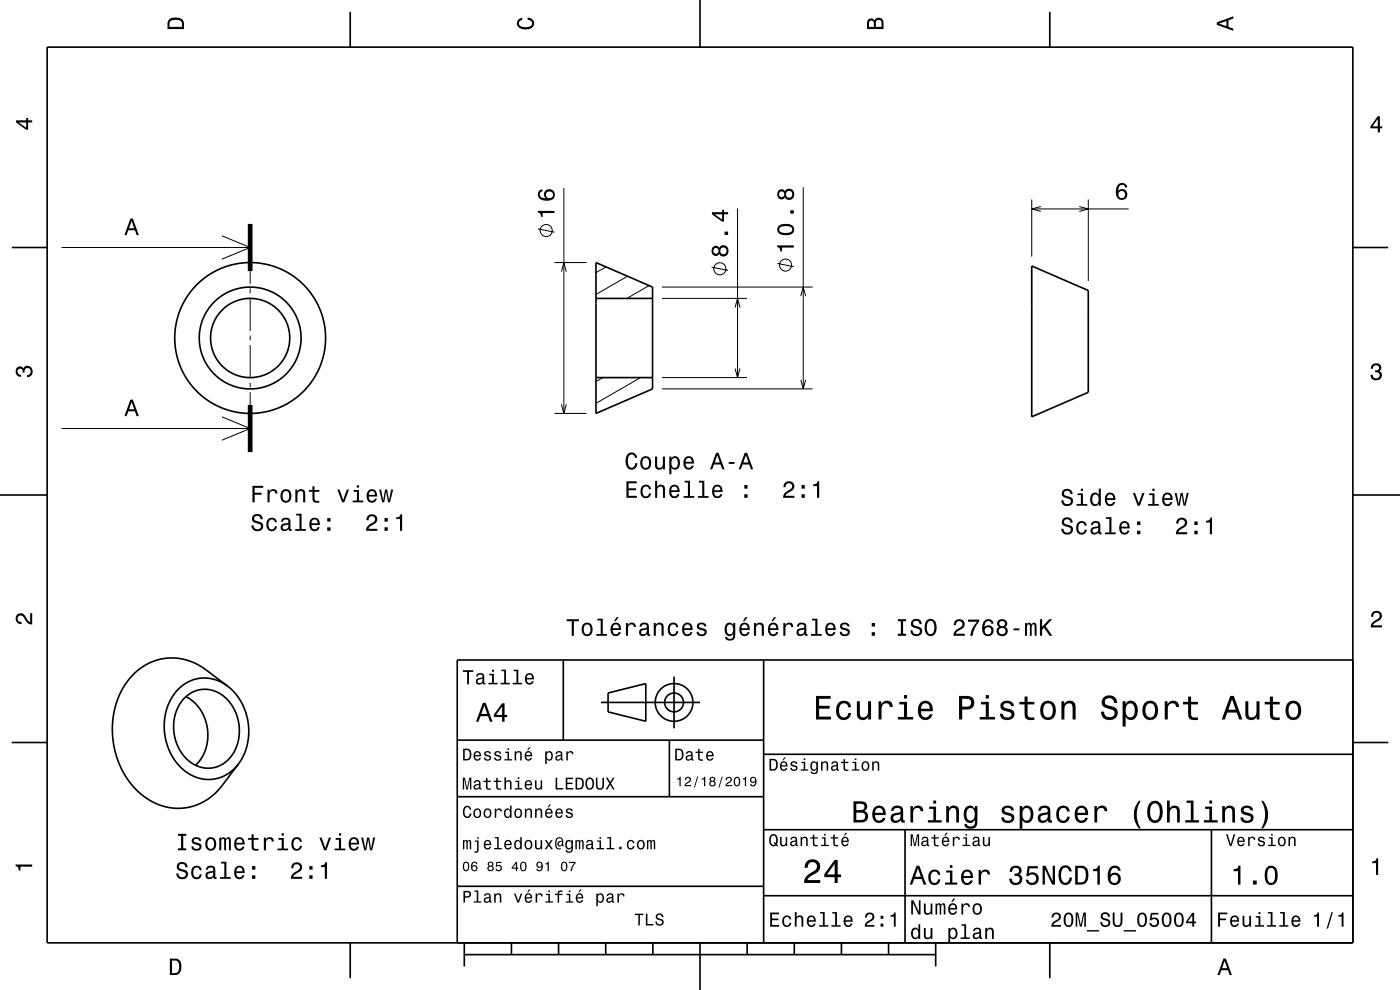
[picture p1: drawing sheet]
<svg xmlns="http://www.w3.org/2000/svg" width="297mm" height="210mm" viewBox="0 0 297 210" stroke-linecap="round" stroke-linejoin="round" font-family="sans-serif">
<g fill="none" stroke="#000" stroke-width=".21">
<path d="M119.6 39.8v47.9M170.4 39.7v42.8M13.1 52.5h40M47.1 50l6 2.5-6 2.5M53.1 57.5v2.7M114.1 48.5l3.5 .8M117.6 55.7h6.8M119.1 57.6l.5-1.9 .5 1.9M128.6 56.6l-2.2 1.2M133.1 58.6l-6.7 3.9M151 56.7l3.5 .7M156.5 44.2v35.9"/>
<path d="M164.9 55.9l3.5 .7M218.9 42.3v12.1M218.9 44.3h20.5M220.8 43.8l-1.9 .5 1.9 .5M228.9 43.8l2 .5-2 .5M230.9 42.3v17.3M53.1 61.2v1M53.1 63.2v7M53.1 71.2v1M53.1 73.2v7M137.7 60.6l-4.7 2.7M140.4 63.3h18.1"/>
<path d="M140.4 60.9h32M155.9 65.2l.6-1.9 .5 1.9M155.9 78.2l.6 1.9 .5-1.9M169.9 62.8l.5-1.9 .5 1.9M13.1 90.9h40M47.1 88.4l6 2.5-6 2.5M53.1 81.2v1M53.1 83.2v2.7M117.6 87.7h6.8M119.1 85.8l.5 1.9 .5-1.9M127.9 80.1l-1.5 .8M135.9 80.1l-9.5 5.5"/>
<path d="M140.4 80.1h18.1M140.4 82.5h32M169.9 80.6l.5 1.9 .5-1.9"/>
<circle cx="115.9" cy="48.9" r="1.28"/>
<circle cx="152.7" cy="57" r="1.28"/>
<circle cx="166.7" cy="56.2" r="1.28"/>
</g>
<g fill="none" stroke="#000" stroke-width=".35">
<path d="M10 10h277v190h-277zM74.3 2.5v7.5M148.5 0v10M222.7 2.5v7.5M2.5 52.5h7.5M126.4 55.7l12 5.2v21.6l-12 5.2zM218.9 56.4l12 5.2v21.6l-12 5.2zM287 52.5h7.5M126.4 63.3h12M126.4 80.1h12M0 105h10M287 105h10"/>
<path d="M119.5 140v17M162 140v60M287 140h-190v60M2.5 157.5h7.5M39.1 148.1a6.3 6.3 0 0 1 10 1.4 9.3 9.3 0 0 1-1.5 12.3 6.4 6.4 0 0 1-9.2-2.3 9.5 9.5 0 0 1 .7-11.4zM39.5 147.8a9.3 9.3 0 0 1 2 14.5M48.3 145.6l-5.4-4.1-1.8-.9-1.6-.6-2.1-.4h-2l-1.9 .4-1.9 .7-2 1.2-1.8 1.6-1.4 2-1 1.8-.9 2.5-.5 2.4-.2 2.2 .2 2.8 .5 2.4 .8 2.4 1.2 2.4 1.3 1.9 1.8 1.9 1.8 1.3 2.3 1.2 2.1 .6 2.2 .2 1.9-.2 2-.6 1.8-1 1.6-1.1 1.2-1.3 4.1-5.3M48.3 145.6a7.9 7.9 0 0 0-12.4 3.4l-.8 2.5-.3 2.4 .3 2.7 .7 2.4a9.2 9.2 0 0 0 10 6.2 8.2 8.2 0 0 0 4.8-3.2M48.3 145.6a12.3 12.3 0 0 1 2.3 16.4M97 157h65M127.5 149h21M129 147l8-2v8l-8-2z"/>
<path d="M142 157v12M143 143.5v11M287 157.5h7.5M97 169h65M162 176h125M162 160h125M192 176v24M257 176v24M97 188h65M162 190h125M74.3 200v7.5M98.5 202.5h100"/>
<path d="M98.5 200v5M108.5 200v2.5M118.5 200v2.5M128.5 200v2.5M138.5 200v2.5M148.5 200v10M158.5 200v2.5M168.5 200v2.5M178.5 200v2.5M188.5 200v2.5M198.5 200v5M222.7 200v7.5"/>
<circle cx="53.1" cy="71.7" r="16"/>
<circle cx="53.1" cy="71.7" r="10.8"/>
<circle cx="53.1" cy="71.7" r="8.4"/>
<circle cx="143" cy="149" r="2"/>
<circle cx="143" cy="149" r="4"/>
</g>
<path d="M53.1 47.5v10M53.1 85.9v10" fill="none" stroke="#000" stroke-width="1" stroke-linecap="butt"/>
<g fill="#000">
<path d="M36 4a2.18 2.18 0 0 0-.5 2.2h3.5v-1.2a1.43 1.43 0 0 0-1.7-1.3zM36.3 4.4a2.15 2.15 0 0 1 2.2 .3l.1 1h-2.6v-1z" fill-rule="evenodd"/>
<path d="M109.9 4.2l.9-.4v.4a.7 .7 0 0 0-.7 .5 .7 .7 0 0 0 .3 .8 1.7 1.7 0 0 0 2.5-.5 .9 .9 0 0 0-1-.8v-.5a1.24 1.24 0 0 1 1.4 1.1 1.24 1.24 0 0 1-1 1.4 2.22 2.22 0 0 1-2.5-.7l-.2-.5z" fill-rule="evenodd"/>
<path d="M184.2 4.2l-.3 .7v1.3h3.5v-1.3a.98 .98 0 0 0-.7-1.1 .98 .98 0 0 0-1.2 .6 .84 .84 0 0 0-1.3-.2zM184.5 4.5a.54 .54 0 0 1 .6-.1 .54 .54 0 0 1 .3 .6v.7h-1zM185.9 4.4a.62 .62 0 0 1 .8-.1 .62 .62 0 0 1 .3 .6v.8h-1.2z" fill-rule="evenodd"/>
<path d="M258.1 4.7v.6l3.5 1.2v-.4l-1-.4v-1.4l1-.4v-.4zM258.6 5l1.6-.5v1z" fill-rule="evenodd"/>
<path d="M3.4 25.5v.5l2.1 1.5h.5v-1.5h.8v-.5h-.8v-.5h-.4v.5zM4 26h1.6v1.1z" fill-rule="evenodd"/>
<path d="M237.3 39.1a2.4 2.4 0 0 0 .1 3.2 1.16 1.16 0 0 0 1.6-.3 1.16 1.16 0 0 0-.2-1.6 1.16 1.16 0 0 0-1.6 .1 1.02 1.02 0 0 1 .8-1.3 .58 .58 0 0 1 .7 .6h.4a1.12 1.12 0 0 0-.7-1 1.12 1.12 0 0 0-1.1 .3zM237.2 41.3a.75 .75 0 0 1 1.5 0 .75 .75 0 0 1-1.5 0z" fill-rule="evenodd"/>
<path d="M292.3 24.7l-1.6 2.1v.4h1.6v.9h.4v-.9h.5v-.4h-.5v-2.1zM292.3 25.2v1.6h-1.1z" fill-rule="evenodd"/>
<path d="M27.7 46.4l-1.3 3.5h.5l.3-1.1h1.4l.4 1.1h.5l-1.3-3.5zM27.9 46.9l.6 1.5h-1.1z" fill-rule="evenodd"/>
<path d="M114.1 44.7v.4a.77 .77 0 0 1 .7 .9h.3v-.8h2.5v-.5zM114.4 40.5a1.33 1.33 0 0 0-.1 1.4 1.33 1.33 0 0 0 1.3 .7 1.63 1.63 0 0 0 2.1-1.3 1.15 1.15 0 0 0-1.6-1.1 1.15 1.15 0 0 0-.3 1.9 1.02 1.02 0 0 1-1.3-.8 .59 .59 0 0 1 .6-.7v-.4zM115.8 41.4a.75 .75 0 0 1 1.5 0 .75 .75 0 0 1-1.5 0z" fill-rule="evenodd"/>
<path d="M151.2 52.4a1.05 1.05 0 0 0-.2 1.4 1.05 1.05 0 0 0 1.3 .4l.3-.4a1.11 1.11 0 0 0 1.5 .5 1.11 1.11 0 0 0 .4-1.6 1.03 1.03 0 0 0-.9-.7 1.03 1.03 0 0 0-1 .6l-.1-.2a.84 .84 0 0 0-1.3 0zM152.8 53.2a.71 .71 0 0 1 1.4 0 .71 .71 0 0 1-1.4 0zM151.3 53.2a.6 .6 0 0 1 1.2 0 .6 .6 0 0 1-1.2 0zM153.7 49.1v.7h.8v-.7zM151 45v.5l2.2 1.5h.4v-1.5h.9v-.5h-.9v-.5h-.4v.5zM151.6 45.5h1.6v1.1z" fill-rule="evenodd"/>
<path d="M164.9 52.1v.3a.77 .77 0 0 1 .7 .9h.3v-.8h2.5v-.4zM165.3 47.8a1.13 1.13 0 0 0-.4 1.2 1.13 1.13 0 0 0 1 .8 2.27 2.27 0 0 0 2.5-.6 1.14 1.14 0 0 0-.9-1.6 2.86 2.86 0 0 0-2.2 .2zM165.4 48.4a2.38 2.38 0 0 1 2.6 0v.6a2.37 2.37 0 0 1-2.6 0zM167.6 44.6v.7h.8v-.7zM165.1 40.4a1.06 1.06 0 0 0-.2 1.4 1.06 1.06 0 0 0 1.3 .4l.3-.4a1.11 1.11 0 0 0 1.6 .5 1.11 1.11 0 0 0 .3-1.6 1.03 1.03 0 0 0-.9-.7 1.03 1.03 0 0 0-1 .6l-.1-.2a.85 .85 0 0 0-1.3 0zM166.7 41.2a.71 .71 0 0 1 1.4 0 .71 .71 0 0 1-1.4 0zM165.3 41.2a.59 .59 0 0 1 1.1 0 .59 .59 0 0 1-1.1 0z" fill-rule="evenodd"/>
<path d="M291.1 77.4a1.08 1.08 0 0 1 1.4-.2 1.08 1.08 0 0 1 .4 1.2l-.3 .3a1.06 1.06 0 0 1 .5 1.3 1.06 1.06 0 0 1-1.2 .7 1.1 1.1 0 0 1-1.2-1.2h.5a.71 .71 0 0 0 1 .8 .71 .71 0 0 0 .1-1.3h-.6v-.4a.61 .61 0 0 0 .8-.3 .61 .61 0 0 0-.2-.8 .61 .61 0 0 0-.9 .2l-.1 .5h-.5z" fill-rule="evenodd"/>
<path d="M3.6 78a.86 .86 0 0 1 1.4 .2 1.06 1.06 0 0 1 1.2-.6 1.06 1.06 0 0 1 .7 1.2 1.1 1.1 0 0 1-1.2 1.2v-.4a.71 .71 0 0 0 .8-1 .71 .71 0 0 0-1.3-.1v.6h-.4a.61 .61 0 0 0-.3-.8 .61 .61 0 0 0-.8 .2 .61 .61 0 0 0 .2 .8l.6 .2v.4a1.15 1.15 0 0 1-1.2-.6 1.15 1.15 0 0 1 .3-1.3z" fill-rule="evenodd"/>
<path d="M27.7 84.8l-1.3 3.5h.5l.3-1.1h1.4l.4 1.1h.5l-1.3-3.5zM27.9 85.3l.6 1.5h-1.1z" fill-rule="evenodd"/>
<path d="M133.1 96.4a2.51 2.51 0 0 0 .4 3.1 1.27 1.27 0 0 0 1.8-1.2h-.5a.82 .82 0 0 1-1.1 .8 2.08 2.08 0 0 1 0-2.6 .72 .72 0 0 1 1 .6h.5a1.19 1.19 0 0 0-.8-1.1 1.19 1.19 0 0 0-1.3 .4zM136.1 97.1a1.53 1.53 0 0 0 .9 2.5 1.48 1.48 0 0 0 1.2-1.4 1.48 1.48 0 0 0-1.2-1.5l-.5 .2zM136.5 97.4a.67 .67 0 0 1 .7-.2 .67 .67 0 0 1 .5 .5 1.11 1.11 0 0 1-.7 1.6 1.17 1.17 0 0 1-.5-1.9zM139 96.8v1.8a.89 .89 0 0 0 .6 1 .89 .89 0 0 0 1-.5v.5h.5v-2.8h-.5v1.6a.65 .65 0 0 1-.4 .8 .65 .65 0 0 1-.8-.3v-2.1zM142 96.8v3.8h.4v-1.5a.93 .93 0 0 0 1 .5 .93 .93 0 0 0 .8-.8 1.51 1.51 0 0 0-1-2.1l-.4 .2-.4 .4v-.5zM142.6 97.4a.63 .63 0 0 1 .7-.2 .63 .63 0 0 1 .5 .5 1.13 1.13 0 0 1-.7 1.6 1.18 1.18 0 0 1-.5-1.9zM145.3 97.1a1.54 1.54 0 0 0 .8 2.5 1.06 1.06 0 0 0 1.1-.8h-.5l-.2 .3-.4 .2a.75 .75 0 0 1-.7-1h1.8a1.16 1.16 0 0 0-.5-1.3 1.16 1.16 0 0 0-1.4 .1zM145.6 97.3a.66 .66 0 0 1 .8-.1 .66 .66 0 0 1 .4 .8h-1.4zM151.9 96.1l-1.3 3.5h.5l.4-1.1h1.4l.3 1.1h.5l-1.3-3.5zM152.2 96.6l.5 1.5h-1.1zM154.6 98v.4h1.2v-.4zM158 96.1l-1.3 3.5h.5l.3-1.1h1.4l.4 1.1h.5l-1.3-3.5zM158.2 96.6l.6 1.5h-1.1z" fill-rule="evenodd"/>
<path d="M53.6 103.1v3.5h.4v-1.7h1.5v-.4h-1.5v-1h1.8v-.4zM56.7 103.8v2.8h.5v-1.6a.66 .66 0 0 1 .3-.8 .66 .66 0 0 1 .9 .3v.2h.5a.89 .89 0 0 0-.7-.9 .89 .89 0 0 0-1.1 .5v-.5zM59.8 104.1a1.53 1.53 0 0 0 .9 2.6 1.48 1.48 0 0 0 1.1-1.5 1.48 1.48 0 0 0-1.1-1.4l-.5 .1zM60.1 104.4a.67 .67 0 0 1 .7-.2 .67 .67 0 0 1 .5 .5 1.11 1.11 0 0 1-.6 1.6 1.17 1.17 0 0 1-.6-1.9zM62.7 103.8v2.8h.4v-1.6a.63 .63 0 0 1 .5-.9 .63 .63 0 0 1 .7 .8v1.7h.5v-1.8a.89 .89 0 0 0-.7-1 .89 .89 0 0 0-1 .5v-.5zM66.3 103.1v.8h-.8v.4h.8v1.8a1.05 1.05 0 0 0 1.4 .5v-.4a.68 .68 0 0 1-1-.3v-1.6h1v-.4h-1v-.8zM71.6 103.8l1 2.8h.4l1-2.8h-.4l-.8 2.2-.8-2.2zM75 103.9v.4h.7v1.9h-.9v.4h2.3v-.4h-.9v-2.3zM75.7 102.9v.5h.5v-.5zM78.1 104.1a1.55 1.55 0 0 0 .8 2.6 1.07 1.07 0 0 0 1.1-.9h-.5l-.2 .3-.4 .2a.76 .76 0 0 1-.7-1h1.8a1.17 1.17 0 0 0-.5-1.3 1.17 1.17 0 0 0-1.4 .1zM78.4 104.4a.66 .66 0 0 1 .8-.2 .66 .66 0 0 1 .3 .8h-1.3zM80.4 103.8l.7 2.8h.4l.4-2.3 .4 2.3h.4l.7-2.8h-.4l-.5 2.3-.4-2.3h-.4l-.4 2.3-.5-2.3z" fill-rule="evenodd"/>
<path d="M53.7 109.3a.96 .96 0 0 0-.2 1.1 .96 .96 0 0 0 .9 .6 .77 .77 0 0 1 .9 .9 .83 .83 0 0 1-.9 .3 .83 .83 0 0 1-.6-.8h-.5a1.21 1.21 0 0 0 1.5 1.3 1.21 1.21 0 0 0 .8-1.8l-.8-.3a.72 .72 0 0 1-.9-.6 .7 .7 0 0 1 .8-.6 .7 .7 0 0 1 .6 .7h.4a1.17 1.17 0 0 0-.7-1.1 1.17 1.17 0 0 0-1.3 .3zM56.8 110.2a1.53 1.53 0 0 0 .8 2.5 1.06 1.06 0 0 0 1.1-1.1h-.4a.67 .67 0 0 1-.6 .7 .67 .67 0 0 1-.7-.6 1.12 1.12 0 0 1 .7-1.5 .59 .59 0 0 1 .6 .6h.4a1.09 1.09 0 0 0-.7-1 1.09 1.09 0 0 0-1.2 .4zM59.9 110l-.3 .7h.4a.55 .55 0 0 1 .7-.5 .55 .55 0 0 1 .4 .7l-.2 .1a1 1 0 0 0-1.1 .2 1 1 0 0 0-.2 1 .93 .93 0 0 0 1.6 0l.1 .4h.6v-.3l-.3-.1v-1.6a1.02 1.02 0 0 0-1.7-.6zM60.1 111.5l1.1-.3a.77 .77 0 0 1-.2 .9 .77 .77 0 0 1-.9 .1zM62.8 109v.4h.7v2.8h-.9v.4h2.3v-.4h-.9v-3.2zM65.9 110.2a1.54 1.54 0 0 0 .8 2.5 1.07 1.07 0 0 0 1.1-.9h-.4l-.3 .4-.3 .1a.76 .76 0 0 1-.7-.9h1.8a1.17 1.17 0 0 0-.5-1.4 1.17 1.17 0 0 0-1.5 .2zM66.3 110.4a.66 .66 0 0 1 .8-.1 .66 .66 0 0 1 .3 .7h-1.3zM69.4 111.8v.8h.7v-.8zM69.4 109.9v.7h.7v-.7z" fill-rule="evenodd"/>
<path d="M78 109.4l-.3 .9h.5a.7 .7 0 0 1 .5-.8 .7 .7 0 0 1 .9 .5 .7 .7 0 0 1-.5 .9 1.8 1.8 0 0 0-1.5 1.7h2.5v-.4h-1.9a2.2 2.2 0 0 1 1.4-1.2 1.13 1.13 0 0 0 .1-1.7 1.13 1.13 0 0 0-1.7 .1zM81.6 111.8v.8h.7v-.8zM81.6 109.9v.7h.7v-.7zM84 109.8v.3h.9v2.5h.4v-3.5h-.3a.77 .77 0 0 1-1 .7z" fill-rule="evenodd"/>
<path d="M132.9 102.1v3.5h2.2v-.4h-1.7v-1.2h1.5v-.4h-1.5v-1.1h1.7v-.4zM136.2 103.2a1.53 1.53 0 0 0 .8 2.5 1.06 1.06 0 0 0 1.1-1.1h-.4a.67 .67 0 0 1-.6 .7 .67 .67 0 0 1-.7-.6 1.12 1.12 0 0 1 .6-1.5 .6 .6 0 0 1 .7 .6h.4a1.09 1.09 0 0 0-.8-1 1.09 1.09 0 0 0-1.1 .4zM139 102v3.6h.4v-1.6a.63 .63 0 0 1 .5-.8 .63 .63 0 0 1 .7 .7v1.7h.5v-1.8a.88 .88 0 0 0-.6-1 .88 .88 0 0 0-1.1 .5v-1.3zM142.2 103.2a1.54 1.54 0 0 0 .8 2.5 1.06 1.06 0 0 0 1.1-.9h-.4l-.2 .4-.4 .1a.76 .76 0 0 1-.7-.9h1.8a1.17 1.17 0 0 0-.5-1.4 1.17 1.17 0 0 0-1.5 .2zM142.6 103.4a.66 .66 0 0 1 .8-.1 .66 .66 0 0 1 .3 .7h-1.3zM145.2 102v.4h.7v2.8h-.9v.4h2.3v-.4h-.9v-3.2zM148.3 102v.4h.7v2.8h-.9v.4h2.2v-.4h-.9v-3.2zM151.4 103.2a1.54 1.54 0 0 0 .8 2.5 1.05 1.05 0 0 0 1-.9h-.4l-.2 .4-.4 .1a.75 .75 0 0 1-.7-.9h1.8a1.16 1.16 0 0 0-.5-1.4 1.16 1.16 0 0 0-1.4 .2zM151.7 103.4a.66 .66 0 0 1 .8-.1 .66 .66 0 0 1 .3 .7h-1.3zM157.9 104.8v.8h.7v-.8zM157.9 102.9v.7h.7v-.7z" fill-rule="evenodd"/>
<path d="M166.5 102.4l-.3 .9h.5a.7 .7 0 0 1 .5-.8 .7 .7 0 0 1 .8 .5 .7 .7 0 0 1-.5 .9 1.8 1.8 0 0 0-1.4 1.7h2.4v-.4h-1.9a2.23 2.23 0 0 1 1.5-1.2 1.13 1.13 0 0 0 .1-1.7 1.13 1.13 0 0 0-1.7 .1zM170 104.8v.8h.7v-.8zM170 102.9v.7h.7v-.7zM172.5 102.8v.3h.8v2.5h.5v-3.5h-.4a.77 .77 0 0 1-.9 .7z" fill-rule="evenodd"/>
<path d="M225.5 104a.96 .96 0 0 0-.2 1.1 .96 .96 0 0 0 .9 .6 .77 .77 0 0 1 .9 .9 .83 .83 0 0 1-.9 .3 .83 .83 0 0 1-.6-.8h-.5a1.21 1.21 0 0 0 1.5 1.3 1.21 1.21 0 0 0 .8-1.8l-.8-.3a.71 .71 0 0 1-.9-.6 .7 .7 0 0 1 .8-.6 .7 .7 0 0 1 .6 .7h.5a1.17 1.17 0 0 0-.8-1.1 1.17 1.17 0 0 0-1.3 .3zM228.6 104.7v.3h.7v1.9h-.9v.4h2.3v-.4h-1v-2.2zM229.3 103.7v.5h.5v-.5zM231.5 104.9a1.58 1.58 0 0 0 .8 2.5l.5-.2 .3-.3v.4h.4v-3.6h-.4v1.3a.9 .9 0 0 0-1.6-.1zM231.9 105.1a.62 .62 0 0 1 .7-.2 .62 .62 0 0 1 .4 .6 1.12 1.12 0 0 1-.6 1.5 1.19 1.19 0 0 1-.5-1.9zM234.7 104.9a1.54 1.54 0 0 0 .8 2.5 1.05 1.05 0 0 0 1.1-.9h-.5l-.2 .4-.4 .1a.76 .76 0 0 1-.7-1h1.8a1.16 1.16 0 0 0-.5-1.3 1.16 1.16 0 0 0-1.4 .2zM235 105.1a.66 .66 0 0 1 .8-.2 .66 .66 0 0 1 .4 .8h-1.4zM240.3 104.6l1 2.7h.5l1-2.7h-.5l-.7 2.2-.8-2.2zM243.8 104.7v.3h.7v1.9h-.9v.4h2.2v-.4h-.9v-2.2zM244.5 103.7v.5h.4v-.5zM246.8 104.9a1.54 1.54 0 0 0 .8 2.5 1.06 1.06 0 0 0 1.1-.9h-.4l-.2 .4-.4 .1a.76 .76 0 0 1-.7-1h1.8a1.17 1.17 0 0 0-.5-1.3 1.17 1.17 0 0 0-1.5 .2zM247.2 105.1a.66 .66 0 0 1 .8-.2 .66 .66 0 0 1 .3 .8h-1.3zM249.2 104.6l.7 2.7h.4l.4-2.3 .4 2.3h.4l.7-2.7h-.5l-.4 2.3-.4-2.3h-.4l-.4 2.3-.5-2.3z" fill-rule="evenodd"/>
<path d="M225.5 110a.96 .96 0 0 0-.2 1.1 .96 .96 0 0 0 .9 .6 .77 .77 0 0 1 .9 .9 .83 .83 0 0 1-.9 .4 .83 .83 0 0 1-.6-.8h-.5a1.21 1.21 0 0 0 1.5 1.3 1.21 1.21 0 0 0 .8-1.9l-1.2-.4a.58 .58 0 0 1-.4-.8 .58 .58 0 0 1 .9-.2l.3 .4 .1 .3h.5a1.17 1.17 0 0 0-.8-1.1 1.17 1.17 0 0 0-1.3 .2zM228.6 110.9a1.53 1.53 0 0 0 .8 2.5 1.07 1.07 0 0 0 1.2-1h-.5a.67 .67 0 0 1-.6 .6 .67 .67 0 0 1-.7-.6 1.11 1.11 0 0 1 .7-1.5 .6 .6 0 0 1 .6 .6h.4a1.09 1.09 0 0 0-.7-1 1.09 1.09 0 0 0-1.2 .4zM231.7 110.8l-.3 .6h.4a.55 .55 0 0 1 .7-.5 .55 .55 0 0 1 .4 .7l-.2 .1a1 1 0 0 0-1.1 .2 1 1 0 0 0-.2 1 .93 .93 0 0 0 1.6 .1l.1 .3h.6v-.3l-.3-.1v-1.6a1.02 1.02 0 0 0-1.7-.5zM231.9 112.3l1.1-.4a.77 .77 0 0 1-.2 .9 .77 .77 0 0 1-.9 .1zM234.6 109.7v.4h.7v2.8h-.9v.4h2.3v-.4h-.9v-3.2zM237.7 110.9a1.54 1.54 0 0 0 .8 2.5 1.06 1.06 0 0 0 1.1-.9h-.4l-.2 .4-.4 .1a.76 .76 0 0 1-.7-.9h1.8a1.16 1.16 0 0 0-.5-1.4 1.16 1.16 0 0 0-1.5 .2zM238.1 111.1a.66 .66 0 0 1 .8-.1 .66 .66 0 0 1 .3 .7h-1.3zM241.2 112.6v.7h.7v-.7zM241.2 110.6v.8h.7v-.8z" fill-rule="evenodd"/>
<path d="M249.8 110.1l-.3 1h.5a.71 .71 0 0 1 .5-.9 .71 .71 0 0 1 .9 .5 .71 .71 0 0 1-.5 .9 1.8 1.8 0 0 0-1.5 1.7h2.5v-.4h-1.9a2.23 2.23 0 0 1 1.4-1.2 1.13 1.13 0 0 0 .1-1.7 1.13 1.13 0 0 0-1.7 .1zM253.4 112.6v.7h.7v-.7zM253.4 110.6v.8h.7v-.8zM255.8 110.5v.3h.9v2.5h.4v-3.5h-.3a.77 .77 0 0 1-1 .7z" fill-rule="evenodd"/>
<path d="M3.6 130.4a1.22 1.22 0 0 1 2 .7l.4 .6 .4 .3v-1.9h.4v2.4a1.8 1.8 0 0 1-1.7-1.4 .71 .71 0 0 0-.9-.5 .71 .71 0 0 0-.5 .8 .71 .71 0 0 0 .9 .5v.5a1.18 1.18 0 0 1-1.2-.7 1.18 1.18 0 0 1 .2-1.3z" fill-rule="evenodd"/>
<path d="M120.2 131.4v.4h1.1v3.1h.5v-3.1h1v-.4zM123.7 132.4a1.53 1.53 0 0 0 .9 2.6 1.48 1.48 0 0 0 1.1-1.5 1.48 1.48 0 0 0-1.1-1.4l-.5 .1zM124 132.7a.67 .67 0 0 1 .7-.2 .67 .67 0 0 1 .5 .5 1.11 1.11 0 0 1-.6 1.6 1.17 1.17 0 0 1-.6-1.9zM126.7 131.2v.4h.7v2.9h-.9v.4h2.3v-.4h-.9v-3.3zM130.8 130.9l-.5 .9h.3l.7-.9zM129.8 132.4a1.54 1.54 0 0 0 .8 2.6 1.06 1.06 0 0 0 1.1-.9h-.4l-.3 .3-.3 .2a.76 .76 0 0 1-.7-1h1.7a1.16 1.16 0 0 0-.4-1.3 1.16 1.16 0 0 0-1.5 .1zM130.2 132.7a.66 .66 0 0 1 .8-.2 .66 .66 0 0 1 .3 .8h-1.3zM132.8 132.2v2.7h.4v-1.6a.66 .66 0 0 1 .4-.8 .66 .66 0 0 1 .8 .3l.1 .2h.4a.89 .89 0 0 0-.7-.9 .89 .89 0 0 0-1 .5v-.4zM135.9 132.3l-.2 .6h.4a.55 .55 0 0 1 .7-.5 .55 .55 0 0 1 .3 .8h-.2a1 1 0 0 0-1 .2 1 1 0 0 0-.3 1.1 .93 .93 0 0 0 1.7 0l.1 .3 .5 .1v-.4h-.2v-1.6a1.02 1.02 0 0 0-1.8-.6zM136.1 133.8l1.1-.3a.77 .77 0 0 1-.2 .9 .77 .77 0 0 1-.9 0zM138.7 132.2v2.7h.4v-1.6a.63 .63 0 0 1 .6-.9 .63 .63 0 0 1 .6 .8v1.7h.5v-1.8a.89 .89 0 0 0-.6-1 .89 .89 0 0 0-1.1 .5v-.4zM142 132.4a1.53 1.53 0 0 0 .8 2.6 1.06 1.06 0 0 0 1.1-1.1h-.4a.67 .67 0 0 1-.7 .7 .67 .67 0 0 1-.7-.6 1.12 1.12 0 0 1 .7-1.6 .59 .59 0 0 1 .7 .6h.4a1.09 1.09 0 0 0-.8-.9 1.09 1.09 0 0 0-1.1 .3zM145 132.4a1.54 1.54 0 0 0 .8 2.6 1.06 1.06 0 0 0 1.1-.9h-.5l-.2 .3-.4 .2a.76 .76 0 0 1-.6-1h1.7a1.16 1.16 0 0 0-.5-1.3 1.16 1.16 0 0 0-1.4 .1zM145.3 132.7a.66 .66 0 0 1 .8-.2 .66 .66 0 0 1 .4 .8h-1.3zM148.1 132.3a.75 .75 0 0 0-.2 .8 .75 .75 0 0 0 .7 .5l.9 .4a.63 .63 0 0 1-.6 .6 .63 .63 0 0 1-.7-.6h-.4a1.07 1.07 0 0 0 1.2 .9 1.07 1.07 0 0 0 .9-1.2l-.4-.3-1.1-.3a.54 .54 0 0 1 .4-.7 .54 .54 0 0 1 .6 .5h.5a1.03 1.03 0 0 0-.7-.9 1.03 1.03 0 0 0-1.1 .3zM154 132.4a1.57 1.57 0 0 0 .8 2.6l.4-.2 .4-.4a.73 .73 0 0 1-.4 1 .73 .73 0 0 1-1-.3h-.4a1.1 1.1 0 0 0 1.3 .8 1.1 1.1 0 0 0 .9-1.2v-2.5h-.4v.4l-.4-.4a.9 .9 0 0 0-1.2 .2zM154.3 132.7a.63 .63 0 0 1 .7-.2 .63 .63 0 0 1 .5 .6 1.11 1.11 0 0 1-.7 1.5 1.2 1.2 0 0 1-.5-1.9zM158.1 130.9l-.5 .9h.3l.7-.9zM157.1 132.4a1.54 1.54 0 0 0 .8 2.6 1.07 1.07 0 0 0 1.1-.9h-.4l-.2 .3-.4 .2a.76 .76 0 0 1-.7-1h1.8a1.17 1.17 0 0 0-.5-1.3 1.17 1.17 0 0 0-1.5 .1zM157.5 132.7a.66 .66 0 0 1 .8-.2 .66 .66 0 0 1 .3 .8h-1.3zM159.9 132.2v2.7h.5v-1.6a.63 .63 0 0 1 .4-.8 .63 .63 0 0 1 .8 .4v2h.4v-1.8a.89 .89 0 0 0-.6-1 .89 .89 0 0 0-1 .5v-.4zM164.2 130.9l-.5 .9h.3l.7-.9zM163.2 132.4a1.55 1.55 0 0 0 .8 2.6 1.07 1.07 0 0 0 1.1-.9h-.4l-.3 .3-.3 .2a.76 .76 0 0 1-.7-1h1.7a1.17 1.17 0 0 0-.4-1.3 1.17 1.17 0 0 0-1.5 .1zM163.6 132.7a.66 .66 0 0 1 .8-.2 .66 .66 0 0 1 .3 .8h-1.3zM166.2 132.2v2.7h.4v-1.6a.66 .66 0 0 1 .4-.8 .66 .66 0 0 1 .8 .3l.1 .2h.4a.89 .89 0 0 0-.7-.9 .89 .89 0 0 0-1 .5v-.4zM169.3 132.3l-.2 .6h.4a.55 .55 0 0 1 .6-.5 .55 .55 0 0 1 .4 .8h-.2a1 1 0 0 0-1 .2 1 1 0 0 0-.3 1.1 .93 .93 0 0 0 1.7 0l.1 .3 .5 .1v-.4h-.2v-.2v-1.4a1.02 1.02 0 0 0-.7-.8 1.02 1.02 0 0 0-1.1 .2zM169.5 133.8l1.1-.3a.77 .77 0 0 1-.2 .9 .77 .77 0 0 1-.9 0l-.1-.3zM172.3 131.2v.4h.7v2.9h-.9v.4h2.2v-.4h-.9v-3.3zM175.4 132.4a1.54 1.54 0 0 0 .8 2.6 1.06 1.06 0 0 0 1-.9h-.4l-.2 .3-.4 .2a.76 .76 0 0 1-.7-1h1.8a1.16 1.16 0 0 0-.5-1.3 1.16 1.16 0 0 0-1.4 .1zM175.7 132.7a.66 .66 0 0 1 .8-.2 .66 .66 0 0 1 .3 .8h-1.3zM178.4 132.3a.75 .75 0 0 0-.2 .8 .75 .75 0 0 0 .7 .5l.9 .4a.63 .63 0 0 1-.6 .6 .63 .63 0 0 1-.6-.6h-.5a1.07 1.07 0 0 0 1.2 .9 1.07 1.07 0 0 0 .9-1.2l-.4-.3-1.1-.3a.54 .54 0 0 1 .4-.7 .54 .54 0 0 1 .7 .5h.4a1.03 1.03 0 0 0-.7-.9 1.03 1.03 0 0 0-1.1 .3zM184.9 134.1v.8h.7v-.8zM184.9 132.2v.7h.7v-.7zM190.5 131.4v.4h.6v2.6h-.6v.5h1.7v-.5h-.6v-2.6h.6v-.4zM193.5 131.6a.96 .96 0 0 0-.2 1 .96 .96 0 0 0 .9 .6 .77 .77 0 0 1 .9 1 .83 .83 0 0 1-.9 .3 .83 .83 0 0 1-.6-.8h-.5a1.21 1.21 0 0 0 1.5 1.3 1.21 1.21 0 0 0 .8-1.8l-.9-.3a.71 .71 0 0 1-.8-.7 .7 .7 0 0 1 .8-.5 .7 .7 0 0 1 .6 .7h.4a1.16 1.16 0 0 0-.7-1.1 1.16 1.16 0 0 0-1.3 .3zM196.5 131.7a2.53 2.53 0 0 0 .4 3.1 1.21 1.21 0 0 0 1.7-.9 1.93 1.93 0 0 0-.9-2.6l-.8 .1zM197.1 131.8l.3-.1a1.7 1.7 0 0 1 .3 2.7l-.3 .1a1.69 1.69 0 0 1-.3-2.7zM202.7 131.7l-.4 .9h.5a.7 .7 0 0 1 .5-.8 .7 .7 0 0 1 .9 .5 .7 .7 0 0 1-.5 .8 1.8 1.8 0 0 0-1.4 1.8h2.4v-.5h-1.9a2.2 2.2 0 0 1 1.4-1.1 1.13 1.13 0 0 0 .1-1.7 1.13 1.13 0 0 0-1.6 .1zM205.3 131.4v.5h2a5.2 5.2 0 0 0-1.5 3h.5a5.3 5.3 0 0 1 1.4-3v-.5zM208.9 131.6a2.39 2.39 0 0 0 .2 3.3 1.16 1.16 0 0 0 1.5-.4 1.16 1.16 0 0 0-.2-1.5 1.16 1.16 0 0 0-1.6 0 1.02 1.02 0 0 1 .9-1.3 .58 .58 0 0 1 .6 .6h.5a1.12 1.12 0 0 0-.8-.9 1.12 1.12 0 0 0-1.1 .2zM208.8 133.8a.75 .75 0 0 1 1.5 0 .75 .75 0 0 1-1.5 0zM211.8 131.6a.83 .83 0 0 0 .2 1.4 1.11 1.11 0 0 0-.5 1.5 1.11 1.11 0 0 0 1.6 .4 1.03 1.03 0 0 0 .7-.9 1.03 1.03 0 0 0-.6-1 .89 .89 0 0 0 .4-1.1 .89 .89 0 0 0-1-.6zM211.9 133.9a.71 .71 0 0 1 1.4 0 .71 .71 0 0 1-1.4 0zM212 132.3a.6 .6 0 0 1 1.2 0 .6 .6 0 0 1-1.2 0zM215 133.3v.4h1.2v-.4zM217.4 132.2v2.7h.5v-2.1l.2-.3h.2l.2 .2v2.2h.4v-2.1l.3-.4 .2 .2 .1 .4v1.9h.4v-1.9a.69 .69 0 0 0-.5-.9l-.6 .3-.2-.2-.3-.1-.5 .3v-.2zM220.6 131.4v3.5h.5v-1.3l.4-.4 1.2 1.7h.5l-1.4-2.1 1.4-1.4h-.6l-1.5 1.6v-1.6z" fill-rule="evenodd"/>
<path d="M291.2 129.9a1.18 1.18 0 0 1 1.9 .3 1.18 1.18 0 0 1-1 1.7l-.5 .3-.3 .5h1.9v.4h-2.4a1.8 1.8 0 0 1 1.4-1.8 .71 .71 0 0 0 .5-.8 .71 .71 0 0 0-.9-.5 .71 .71 0 0 0-.5 .8h-.4z" fill-rule="evenodd"/>
<path d="M98.2 158.8v2.5h.9a1.37 1.37 0 0 0 .7-2.2 1.56 1.56 0 0 0-1.6-.3zM98.6 159.1a.98 .98 0 0 1 1.1 .7 .98 .98 0 0 1-.6 1.2h-.5zM100.7 159.6a1.04 1.04 0 0 0-.2 1.2 1.04 1.04 0 0 0 1 .5l.5-.5h-.3l-.4 .3a.54 .54 0 0 1-.5-.7h1.3a.83 .83 0 0 0-.4-.9 .83 .83 0 0 0-1 .1zM100.9 159.7l.2-.1a.47 .47 0 0 1 .5 .1 .47 .47 0 0 1 .1 .5h-.9zM102.9 159.5l-.2 .1a.69 .69 0 0 0 .9 .9l.2 .1a.43 .43 0 0 1-.4 .5 .43 .43 0 0 1-.4-.4h-.3a.74 .74 0 0 0 .9 .7 .74 .74 0 0 0 .5-1l-1-.4a.38 .38 0 0 1 .3-.5 .38 .38 0 0 1 .4 .4h.3a.78 .78 0 0 0-1.2-.4zM105.1 159.5l-.2 .1a.69 .69 0 0 0 .9 .9l.2 .1a.43 .43 0 0 1-.4 .5 .43 .43 0 0 1-.5-.4h-.3a.74 .74 0 0 0 .9 .7 .74 .74 0 0 0 .5-1l-.9-.4a.38 .38 0 0 1 .3-.5 .38 .38 0 0 1 .4 .4h.3a.77 .77 0 0 0-1.2-.4zM107.2 159.4v.3h.5v1.3h-.7v.3h1.6v-.3h-.6v-1.6zM107.7 158.7v.4h.3v-.4zM109.2 159.4v1.9h.3v-1.1a.45 .45 0 0 1 .4-.6 .45 .45 0 0 1 .5 .5v1.2h.3v-1.3a.63 .63 0 0 0-.5-.7 .63 .63 0 0 0-.7 .4v-.3zM112.2 158.5l-.4 .6h.3l.5-.6zM111.5 159.6a1.04 1.04 0 0 0-.2 1.2 1.04 1.04 0 0 0 1.1 .5l.5-.5h-.3l-.5 .3a.54 .54 0 0 1-.5-.7h1.3a.83 .83 0 0 0-.4-.9 .83 .83 0 0 0-1 .1zM111.8 159.7l.1-.1a.48 .48 0 0 1 .5 .1 .48 .48 0 0 1 .2 .5h-1zM115.7 159.4v2.7h.3v-1.1a.66 .66 0 0 0 .7 .4 .66 .66 0 0 0 .5-.6 .91 .91 0 0 0 0-1.1 .91 .91 0 0 0-1-.3l-.2 .3v-.3zM116.1 159.8a.45 .45 0 0 1 .5-.2 .45 .45 0 0 1 .3 .4 .65 .65 0 0 1 .1 .8 .65 .65 0 0 1-.7 .2 .98 .98 0 0 1-.2-1.2zM118.1 159.5l-.2 .4h.3a.39 .39 0 0 1 .4-.3 .39 .39 0 0 1 .3 .5h-.1a.65 .65 0 0 0-1 .4 .65 .65 0 0 0 .6 .9l.6-.3 .1 .2h.4v-.2l-.2-.1v-1.1a.72 .72 0 0 0-.5-.6 .72 .72 0 0 0-.7 .2zM118.2 160.6l.8-.3a.55 .55 0 0 1-.2 .7 .55 .55 0 0 1-.6 0zM120.1 159.4v1.9h.4v-1.1a.47 .47 0 0 1 .2-.6 .47 .47 0 0 1 .6 .2v.2h.4a.64 .64 0 0 0-.5-.7 .64 .64 0 0 0-.8 .4v-.3z" fill-rule="evenodd"/>
<path d="M98.2 142.2v.3h.9v2.7h.4v-2.7h.9v-.3zM101.3 143l-.3 .5h.4a.47 .47 0 0 1 .5-.4 .47 .47 0 0 1 .4 .6l-.2 .1a.84 .84 0 0 0-1 .2 .84 .84 0 0 0 0 1.1 .9 .9 0 0 0 1.3-.2l.1 .2 .5 .1v-.3l-.3-.1v-1.3a.87 .87 0 0 0-1.4-.5zM101.4 144.3l.9-.3a.66 .66 0 0 1-.1 .7 .66 .66 0 0 1-.8 .1zM103.8 142.9v.3h.6v1.6h-.8v.4h2v-.4h-.8v-1.9zM104.4 142.1v.4h.4v-.4zM106.4 142.1v.3h.6v2.4h-.8v.4h1.9v-.4h-.7v-2.7zM109 142.1v.3h.6v2.4h-.8v.4h1.9v-.4h-.7v-2.7zM111.6 143.1a1.32 1.32 0 0 0 .7 2.1 .9 .9 0 0 0 .9-.7h-.3l-.2 .3-.4 .1a.65 .65 0 0 1-.6-.8h1.6a1 1 0 0 0-.4-1.2 1 1 0 0 0-1.3 .2zM111.9 143.3a.57 .57 0 0 1 .7-.1 .57 .57 0 0 1 .3 .6h-1.2z" fill-rule="evenodd"/>
<path d="M102.4 149.1l-1.4 4h.5l.4-1.2h1.6l.4 1.2h.6l-1.5-4zM102.7 149.7l.7 1.7h-1.3zM106.5 149.2l-1.7 2.4v.5h1.7v1h.5v-1h.6v-.5h-.6v-2.4zM106.5 149.9v1.7h-1.3z" fill-rule="evenodd"/>
<path d="M143.2 158.8v2.5h.9a1.37 1.37 0 0 0 .7-2.2 1.56 1.56 0 0 0-1.6-.3zM143.6 159.1a.98 .98 0 0 1 1.1 .7 .98 .98 0 0 1-.6 1.2h-.5zM145.7 159.5l-.2 .4h.3a.39 .39 0 0 1 .5-.3 .39 .39 0 0 1 .3 .5h-.2a.65 .65 0 0 0-.9 .4 .65 .65 0 0 0 .5 .9l.7-.3v.2h.4v-.2l-.1-.1-.1-1.1a.73 .73 0 0 0-.4-.6 .73 .73 0 0 0-.8 .2zM145.8 160.6l.8-.3a.55 .55 0 0 1-.1 .7 .55 .55 0 0 1-.7 0zM148.1 158.9v.5h-.5v.3h.5v1.3a.75 .75 0 0 0 1 .4v-.3a.48 .48 0 0 1-.7-.3v-1.1h.7v-.3h-.7v-.5zM150 159.6a1.04 1.04 0 0 0-.2 1.2 1.04 1.04 0 0 0 1.1 .5l.5-.5h-.4l-.4 .3a.54 .54 0 0 1-.5-.7h1.3a.83 .83 0 0 0-.4-.9 .83 .83 0 0 0-1 .1zM150.3 159.7l.1-.1a.48 .48 0 0 1 .5 .1 .48 .48 0 0 1 .2 .5h-1z" fill-rule="evenodd"/>
<path d="M173.1 147.6v5h3.2v-.6h-2.5v-1.7h2.2v-.6h-2.2v-1.5h2.4v-.6zM177.8 149.2a2.59 2.59 0 0 0 .5 3.4 1.58 1.58 0 0 0 2.3-1.4h-.6a.95 .95 0 0 1-.9 1 .95 .95 0 0 1-1-.9 1.59 1.59 0 0 1 .9-2.1 .85 .85 0 0 1 .9 .8h.7a1.56 1.56 0 0 0-1.1-1.3 1.56 1.56 0 0 0-1.7 .5zM181.8 148.8v2.5a1.27 1.27 0 0 0 .9 1.4 1.27 1.27 0 0 0 1.5-.7v.6h.6v-3.8h-.6v2.2a.92 .92 0 0 1-.6 1.1 .92 .92 0 0 1-1.2-.4v-2.9zM186.4 148.8v3.8h.6v-2.2a.95 .95 0 0 1 .5-1.1 .95 .95 0 0 1 1.2 .3l.1 .4h.6a1.28 1.28 0 0 0-1-1.4 1.28 1.28 0 0 0-1.4 .8v-.6zM190.8 148.9v.5h1v2.7h-1.3v.5h3.2v-.5h-1.3v-3.2zM191.8 147.4v.8h.6v-.8zM195.1 149.2a2.62 2.62 0 0 0 .5 3.4 1.57 1.57 0 0 0 2.2-1.1h-.6l-.3 .5-.5 .2a1.08 1.08 0 0 1-1-1.3h2.5a1.66 1.66 0 0 0-.7-2 1.66 1.66 0 0 0-2.1 .3zM195.6 149.5a.94 .94 0 0 1 1.2-.2 .94 .94 0 0 1 .5 1h-1.9zM203.5 147.6v5h.6v-2.1h.8a1.47 1.47 0 0 0 1.8-1.2 1.47 1.47 0 0 0-1.5-1.7zM204.1 148.2a1.6 1.6 0 0 1 1.8 .5 .86 .86 0 0 1 0 .9 .86 .86 0 0 1-.9 .3h-.9zM208.1 148.9v.5h1v2.7h-1.3v.5h3.3v-.5h-1.3v-3.2zM209.1 147.4v.8h.7v-.8zM212.6 148.9a1.08 1.08 0 0 0-.3 1.2 1.08 1.08 0 0 0 1 .7l1.1 .4a.57 .57 0 0 1 .2 .6 .57 .57 0 0 1-.5 .4 .96 .96 0 0 1-1.4-.8h-.6a1.6 1.6 0 0 0 1.3 1.4 1.6 1.6 0 0 0 1.7-.8 1.13 1.13 0 0 0-1-1.6l-1.1-.3-.2-.4a.87 .87 0 0 1 .9-.5 .87 .87 0 0 1 .8 .6h.6a1.41 1.41 0 0 0-2.1-1.1zM217.4 147.8v1.1h-1.1v.5h1.1v2.6l.2 .4 .4 .3h1.4v-.5a.97 .97 0 0 1-1.4-.5v-2.3h1.4v-.5h-1.4v-1.1zM221.1 149.2a2.56 2.56 0 0 0 .5 3.4 1.72 1.72 0 0 0 1.8-.2 1.72 1.72 0 0 0 .6-1.7 1.7 1.7 0 0 0-.9-1.9 1.7 1.7 0 0 0-2 .4zM221.6 149.6a.96 .96 0 0 1 1-.4 .96 .96 0 0 1 .7 .8 1.59 1.59 0 0 1-1 2.2 1.19 1.19 0 0 1-1-1.5zM225.2 148.8v3.8h.6v-2.2a.97 .97 0 0 1 .5-1.1 .97 .97 0 0 1 1.1 .2l.1 .7v2.4h.7v-2.5a1.27 1.27 0 0 0-.9-1.4 1.27 1.27 0 0 0-1.5 .6v-.5zM234.1 147.9a1.38 1.38 0 0 0-.3 1.5 1.38 1.38 0 0 0 1.3 .9 1.25 1.25 0 0 1 1.4 .9 1.15 1.15 0 0 1-1.3 .9 1.15 1.15 0 0 1-1-1.1h-.7a1.8 1.8 0 0 0 1.7 1.8 1.8 1.8 0 0 0 1.9-1.6 1.46 1.46 0 0 0-1.5-1.4l-.6-.2a.83 .83 0 0 1-.5-1.1 .83 .83 0 0 1 1.2-.3l.5 .5 .1 .4h.7a1.67 1.67 0 0 0-1-1.6 1.67 1.67 0 0 0-1.9 .4zM238.2 148.8v5.3h.6v-2.1a1.32 1.32 0 0 0 1.4 .7 1.32 1.32 0 0 0 1.1-1.1 2.43 2.43 0 0 0-.8-2.8 1.21 1.21 0 0 0-1.7 .5v-.5zM239.1 149.6a.9 .9 0 0 1 .9-.4 .9 .9 0 0 1 .7 .8 1.61 1.61 0 0 1-.9 2.2 1.18 1.18 0 0 1-1-1.5zM242.8 149.2a2.56 2.56 0 0 0 .5 3.4 1.72 1.72 0 0 0 1.8-.2 1.72 1.72 0 0 0 .6-1.7 1.7 1.7 0 0 0-.9-1.9 1.7 1.7 0 0 0-2 .4zM243.3 149.6a.96 .96 0 0 1 1-.4 .96 .96 0 0 1 .7 .8 1.59 1.59 0 0 1-1 2.2 1.19 1.19 0 0 1-1-1.5zM247.1 148.8v3.8h.6v-2.2a.95 .95 0 0 1 .5-1.1 .95 .95 0 0 1 1.2 .3l.1 .4h.6a1.28 1.28 0 0 0-1-1.4 1.28 1.28 0 0 0-1.4 .8v-.6zM252 147.8v1.1h-1v.5h1l.1 2.6 .2 .4 .4 .3h1.4v-.5a.97 .97 0 0 1-1.4-.5v-2.3h1.4v-.5h-1.4v-1.1zM261 147.6l-1.8 5h.6l.6-1.4h2l.5 1.4h.7l-1.9-5zM261.4 148.3l.7 2.2h-1.5zM264.2 148.8v2.5a1.27 1.27 0 0 0 .9 1.4 1.27 1.27 0 0 0 1.5-.7v.6h.6v-3.8h-.6v2.2a.92 .92 0 0 1-.6 1.1 .92 .92 0 0 1-1.1-.4l-.1-2.9zM269.4 147.8v1.1h-1.1v.5h1.1v2.6l.2 .4 .4 .3 .7 .1 .8-.1v-.5a.97 .97 0 0 1-1.4-.5l-.1-2.3h1.5v-.5h-1.5v-1.1zM273.1 149.2a2.56 2.56 0 0 0 .6 3.4 1.72 1.72 0 0 0 1.8-.2 1.72 1.72 0 0 0 .6-1.7 1.7 1.7 0 0 0-.9-1.9 1.7 1.7 0 0 0-2.1 .4zM273.6 149.6a.96 .96 0 0 1 1-.4 .96 .96 0 0 1 .7 .8 1.59 1.59 0 0 1-.9 2.2 1.19 1.19 0 0 1-1.1-1.5z" fill-rule="evenodd"/>
<path d="M37.8 176.9v.4h.6v2.6h-.6v.5h1.7v-.5h-.6v-2.6h.6v-.4zM40.9 177.8a.75 .75 0 0 0-.2 .8 .75 .75 0 0 0 .7 .5l.9 .4a.63 .63 0 0 1-.6 .6 .63 .63 0 0 1-.7-.6h-.4a1.07 1.07 0 0 0 1.2 1 1.07 1.07 0 0 0 .9-1.2l-.4-.4-1.1-.3a.54 .54 0 0 1 .4-.7 .54 .54 0 0 1 .7 .5h.4a1.03 1.03 0 0 0-.7-.9 1.03 1.03 0 0 0-1.1 .3zM43.9 178a1.53 1.53 0 0 0 .8 2.5 1.48 1.48 0 0 0 1.2-1.5 1.48 1.48 0 0 0-1.2-1.4l-.5 .1zM44.2 178.2a.67 .67 0 0 1 .7-.2 .67 .67 0 0 1 .5 .6 1.11 1.11 0 0 1-.7 1.5 1.17 1.17 0 0 1-.5-1.9zM46.5 177.7v2.7h.4v-1.8l.3-.6h.2l.1 .2 .1 2.2h.3l.1-2.1 .3-.4 .2 .2 .1 .4v1.9h.4v-1.9a.69 .69 0 0 0-.6-.9l-.5 .4-.2-.3-.3-.1-.5 .4v-.3zM50 178a1.54 1.54 0 0 0 .8 2.5 1.07 1.07 0 0 0 1.1-.9h-.5l-.2 .3-.4 .2a.76 .76 0 0 1-.7-1h1.8a1.17 1.17 0 0 0-.5-1.3 1.17 1.17 0 0 0-1.4 .2zM50.3 178.2a.66 .66 0 0 1 .8-.2 .66 .66 0 0 1 .3 .8h-1.3zM53.4 177v.8h-.8v.3h.8v1.8a1.05 1.05 0 0 0 1.4 .5v-.3a.68 .68 0 0 1-1-.4v-1.6h1v-.3h-1v-.8zM56 177.7v2.7h.4v-1.6a.66 .66 0 0 1 .4-.8 .66 .66 0 0 1 .8 .3v.2h.5a.89 .89 0 0 0-.7-.9 .89 .89 0 0 0-1 .5v-.4zM59.1 177.8v.3h.7v1.9h-.9v.4h2.2v-.4h-.9v-2.2zM59.7 176.8v.5h.5v-.5zM62.1 178a1.53 1.53 0 0 0 .8 2.5 1.07 1.07 0 0 0 1.2-1.1h-.5a.67 .67 0 0 1-.6 .7 .67 .67 0 0 1-.7-.6 1.11 1.11 0 0 1 .7-1.5 .59 .59 0 0 1 .6 .6h.4a1.09 1.09 0 0 0-.7-1 1.09 1.09 0 0 0-1.2 .4zM67.8 177.7l1 2.7h.4l1-2.7h-.4l-.8 2.1-.8-2.1zM71.2 177.8v.3h.7v1.9h-.9v.4h2.3v-.4h-1v-2.2zM71.9 176.8v.5h.5v-.5zM74.3 178a1.54 1.54 0 0 0 .8 2.5 1.07 1.07 0 0 0 1-.9h-.4l-.2 .3-.4 .2a.76 .76 0 0 1-.7-1h1.8a1.17 1.17 0 0 0-.5-1.3 1.17 1.17 0 0 0-1.4 .2zM74.6 178.2a.66 .66 0 0 1 .8-.2 .66 .66 0 0 1 .3 .8h-1.3zM76.6 177.7l.7 2.7h.4l.4-2.3 .4 2.3h.4l.7-2.7h-.4l-.5 2.3-.4-2.3h-.4l-.4 2.3-.5-2.3z" fill-rule="evenodd"/>
<path d="M98.2 165v2.5h.3v-2.3l.4 2.3h.3l.5-2.3v2.3h.3v-2.5h-.5l-.4 2.2-.5-2.2zM100.7 165.6l-.2 .5h.3a.39 .39 0 0 1 .5-.4 .39 .39 0 0 1 .3 .6h-.2a.65 .65 0 0 0-.9 .4 .65 .65 0 0 0 .5 .8l.7-.3v.2l.4 .1v-.3h-.1l-.1-1.1a.73 .73 0 0 0-.4-.6 .73 .73 0 0 0-.8 .1zM100.8 166.7l.8-.2a.55 .55 0 0 1-.1 .6 .55 .55 0 0 1-.7 .1zM103.1 165v.6h-.5v.3h.5v1.3a.74 .74 0 0 0 1 .3v-.3a.49 .49 0 0 1-.7-.2v-1.1h.7v-.3h-.7v-.6zM105.3 165v.6h-.6v.3h.6v1.3a.75 .75 0 0 0 1 .3v-.3a.48 .48 0 0 1-.7-.2v-1.1h.7v-.3h-.7v-.6zM107 164.9v2.6h.3v-1.1a.45 .45 0 0 1 .4-.7 .45 .45 0 0 1 .5 .6v1.2h.3v-1.3a.63 .63 0 0 0-.4-.7 .63 .63 0 0 0-.8 .3v-.9zM109.3 165.6v.3h.5v1.3h-.6v.3h1.6v-.3h-.6v-1.6zM109.8 164.9v.3h.4v-.3zM111.5 165.7a1.04 1.04 0 0 0-.2 1.2 1.04 1.04 0 0 0 1.1 .6l.5-.6h-.3l-.5 .4a.54 .54 0 0 1-.5-.7h1.3a.83 .83 0 0 0-.4-1 .83 .83 0 0 0-1 .1zM111.8 165.9l.1-.1a.48 .48 0 0 1 .5 .1 .48 .48 0 0 1 .2 .4h-1zM113.5 165.5v1.3a.64 .64 0 0 0 .4 .7 .64 .64 0 0 0 .8-.3v.3h.3v-2h-.3v1.2a.46 .46 0 0 1-.3 .5 .46 .46 0 0 1-.6-.2v-1.5zM117.9 165v2.5h1.6v-.3h-1.3v-2.2zM120 165v2.5h1.6v-.3h-1.3v-.9h1.2v-.3h-1.2v-.7h1.3v-.3zM122.1 165v2.5h.8a1.37 1.37 0 0 0 .7-2.2 1.56 1.56 0 0 0-1.5-.3zM122.4 165.3a.98 .98 0 0 1 1.2 .7 .98 .98 0 0 1-.7 1.2h-.5zM124.4 165.2a1.45 1.45 0 0 0 .7 2.3 1.44 1.44 0 0 0 .7-2.3 .83 .83 0 0 0-1.4 0zM124.9 165.3l.2-.1a1.18 1.18 0 0 1 0 2 1.21 1.21 0 0 1-.2-1.9zM126.4 165v1.5a.87 .87 0 0 0 .9 1 .87 .87 0 0 0 .8-1v-1.5h-.3v1.5a.55 .55 0 0 1-.5 .7 .55 .55 0 0 1-.6-.7v-1.5zM128.5 165l.8 1.2-.8 1.3h.4l.5-1 .6 1h.4l-.8-1.3 .8-1.2h-.4l-.5 .9-.6-.9z" fill-rule="evenodd"/>
<path d="M98.4 171.2a1.45 1.45 0 0 0 .7 2.3 .94 .94 0 0 0 .9-1h-.3a.59 .59 0 0 1-.8 .7 1.31 1.31 0 0 1 .2-2l.3 .1 .2 .4h.4a.85 .85 0 0 0-.6-.8 .85 .85 0 0 0-1 .3zM100.6 171.7a1.04 1.04 0 0 0-.1 1.3 1.04 1.04 0 0 0 1.1 .5 1.04 1.04 0 0 0 .5-1.3 1.04 1.04 0 0 0-1.2-.7zM100.9 171.9a.48 .48 0 0 1 .5-.1 .48 .48 0 0 1 .3 .4 .66 .66 0 0 1 0 .7 .66 .66 0 0 1-.7 .3 .98 .98 0 0 1-.1-1.3zM102.8 171.7a1.04 1.04 0 0 0-.2 1.3 1.04 1.04 0 0 0 1.2 .5 1.04 1.04 0 0 0 .5-1.3 1.04 1.04 0 0 0-1.2-.7zM103 171.9a.48 .48 0 0 1 .5-.1 .48 .48 0 0 1 .4 .4 .66 .66 0 0 1 0 .7 .66 .66 0 0 1-.7 .3 .97 .97 0 0 1-.2-1.3zM105 171.5v2h.3v-1.1a.47 .47 0 0 1 .2-.6 .47 .47 0 0 1 .6 .2l.1 .1h.3a.64 .64 0 0 0-.5-.6 .64 .64 0 0 0-.7 .4v-.4zM107.1 171.7a1.06 1.06 0 0 0-.2 1.2 1.06 1.06 0 0 0 .9 .6l.4-.3v.3h.3v-2.6h-.3v.9a.63 .63 0 0 0-1.1-.1zM107.4 171.9a.44 .44 0 0 1 .4-.1 .44 .44 0 0 1 .4 .4 .65 .65 0 0 1 0 .7 .65 .65 0 0 1-.7 .3l-.2-.4zM109.3 171.7a1.04 1.04 0 0 0-.1 1.3 1.04 1.04 0 0 0 1.1 .5 1.04 1.04 0 0 0 .5-1.3 1.04 1.04 0 0 0-1.2-.7zM109.5 171.9a.48 .48 0 0 1 .6-.1 .48 .48 0 0 1 .3 .4 .66 .66 0 0 1 0 .7 .66 .66 0 0 1-.7 .3 .98 .98 0 0 1-.2-1.3zM111.4 171.5v2h.3v-1.1a.45 .45 0 0 1 .3-.7 .45 .45 0 0 1 .5 .6v1.2h.4v-1.3a.63 .63 0 0 0-.5-.7 .63 .63 0 0 0-.7 .3v-.3zM113.5 171.5v2h.3v-1.1a.45 .45 0 0 1 .3-.6 .45 .45 0 0 1 .6 .2v1.5h.3v-1.3a.63 .63 0 0 0-.4-.7 .63 .63 0 0 0-.8 .3v-.3zM116.5 170.7l-.3 .6h.2l.5-.6zM115.9 171.7a1.04 1.04 0 0 0-.2 1.2 1.04 1.04 0 0 0 1 .6l.5-.6h-.3l-.4 .4a.54 .54 0 0 1-.5-.7h1.2a.83 .83 0 0 0-.3-1 .83 .83 0 0 0-1 .1zM116.1 171.9l.2-.1a.47 .47 0 0 1 .4 .1 .47 .47 0 0 1 .2 .4h-.9zM118 171.7a1.04 1.04 0 0 0-.2 1.2 1.04 1.04 0 0 0 1.1 .6l.5-.6h-.3l-.5 .4a.53 .53 0 0 1-.5-.7h1.3a.83 .83 0 0 0-.3-1 .83 .83 0 0 0-1.1 .1zM118.3 171.9l.1-.1a.47 .47 0 0 1 .5 .1 .47 .47 0 0 1 .2 .4h-1zM120.2 171.6l-.1 .2a.69 .69 0 0 0 .8 .9l.3 .1a.43 .43 0 0 1-.4 .5 .43 .43 0 0 1-.5-.4h-.3a.74 .74 0 0 0 .9 .7 .74 .74 0 0 0 .5-1.1l-1-.3a.38 .38 0 0 1 .3-.5 .38 .38 0 0 1 .5 .3h.3a.77 .77 0 0 0-1.3-.4z" fill-rule="evenodd"/>
<path d="M143.7 165.1v.3h.4v1.4h.3v-2zM145.5 164.9l-.2 .6h.2a.4 .4 0 0 1 .3-.5 .4 .4 0 0 1 .5 .3 .4 .4 0 0 1-.3 .5l-.1 .1a.93 .93 0 0 0-.7 .9h1.4v-.3h-1.1l.5-.4a.67 .67 0 0 0 .5-1 .67 .67 0 0 0-1-.2zM147.9 164.7l-.7 2.3h.2l.7-2.3zM148.9 165.1v.3h.4v1.4h.3v-2zM150.7 164.9l-.2 .5 .3 .3a.62 .62 0 0 0-.1 .9 .62 .62 0 0 0 .9 0 .62 .62 0 0 0-.1-.9 .57 .57 0 0 0 .1-.9 .57 .57 0 0 0-.9 .1zM150.7 166.2a.41 .41 0 0 1 .8 0 .41 .41 0 0 1-.8 0zM150.8 165.3a.35 .35 0 0 1 .7 0 .35 .35 0 0 1-.7 0zM153.1 164.7l-.7 2.3h.2l.7-2.3zM154.1 164.9l-.2 .6h.3a.4 .4 0 0 1 .3-.5 .4 .4 0 0 1 .5 .3 .4 .4 0 0 1-.3 .5l-.2 .1a.93 .93 0 0 0-.6 .9h1.4v-.3h-1.1l.5-.4a.67 .67 0 0 0 .5-1 .67 .67 0 0 0-1.1-.2zM155.8 165a1.15 1.15 0 0 0 .5 1.8 1.16 1.16 0 0 0 .5-1.8 .63 .63 0 0 0-1 0zM156.1 165.1l.2-.1a.98 .98 0 0 1 0 1.6l-.2-.1-.2-.3v-.7zM157.6 165.1v.3h.4v1.4h.3v-2zM159.3 165a.66 .66 0 0 0 0 .9 .66 .66 0 0 0 .9 0 .58 .58 0 0 1-.5 .7l-.2-.1-.1-.2h-.3a.7 .7 0 0 0 .9 .5 .7 .7 0 0 0 .5-.8 .81 .81 0 0 0-.2-1 .81 .81 0 0 0-1 0zM159.4 165.4a.42 .42 0 0 1 .8 0 .42 .42 0 0 1-.8 0z" fill-rule="evenodd"/>
<path d="M163.2 161v2.5h.9a1.37 1.37 0 0 0 .7-2.2 1.58 1.58 0 0 0-1.6-.3zM163.6 161.3a.98 .98 0 0 1 1.1 .7 .98 .98 0 0 1-.6 1.2h-.5zM166.4 160.7l-.4 .6h.2l.5-.6zM165.7 161.7a1.04 1.04 0 0 0-.2 1.2 1.04 1.04 0 0 0 1 .6l.5-.6h-.3l-.4 .4a.54 .54 0 0 1-.5-.7h1.3a.83 .83 0 0 0-.4-1 .83 .83 0 0 0-1 .1zM165.9 161.9l.2-.1a.48 .48 0 0 1 .5 .1 .48 .48 0 0 1 .1 .4h-.9zM167.9 161.6l-.2 .2a.68 .68 0 0 0 .9 .9l.2 .1a.43 .43 0 0 1-.4 .5 .43 .43 0 0 1-.4-.4h-.3a.74 .74 0 0 0 .9 .7 .74 .74 0 0 0 .5-1.1l-1-.3a.38 .38 0 0 1 .3-.5 .38 .38 0 0 1 .4 .4l.3-.1a.78 .78 0 0 0-1.2-.4zM170 161.6v.3h.5v1.3h-.7v.3h1.7v-.3h-.7v-1.6zM170.5 160.9v.3h.3v-.3zM172.1 161.7a1.06 1.06 0 0 0-.2 1.2 1.06 1.06 0 0 0 .9 .6l.4-.3a.52 .52 0 0 1-.2 .7 .52 .52 0 0 1-.7-.3h-.3a.78 .78 0 0 0 .9 .6 .78 .78 0 0 0 .6-.8v-1.9h-.3v.4l-.2-.3a.64 .64 0 0 0-.9 .1zM172.4 161.9a.45 .45 0 0 1 .4-.1 .45 .45 0 0 1 .4 .4 .65 .65 0 0 1 0 .7 .65 .65 0 0 1-.7 .3l-.2-.4zM174.2 161.5v2h.3v-1.1a.45 .45 0 0 1 .3-.6 .45 .45 0 0 1 .5 .2l.1 1.5h.3v-1.3a.63 .63 0 0 0-.5-.7 .63 .63 0 0 0-.7 .3v-.3zM176.6 161.6l-.2 .5h.3a.39 .39 0 0 1 .4-.4 .39 .39 0 0 1 .3 .6h-.1a.65 .65 0 0 0-1 .4 .65 .65 0 0 0 .6 .8l.6-.3 .1 .2 .4 .1-.2-.4v-1a.73 .73 0 0 0-1.2-.5zM176.7 162.7l.8-.2a.55 .55 0 0 1-.2 .6 .55 .55 0 0 1-.6 .1zM178.9 161v.6h-.5v.3h.5l.1 1.3a.75 .75 0 0 0 1 .3v-.3a.48 .48 0 0 1-.7-.2v-1.1h.7v-.3h-.7v-.6zM180.8 161.6v.3h.5v1.3h-.6v.3h1.6v-.3h-.6v-1.6zM181.3 160.9v.3h.4v-.3zM183 161.7a1.04 1.04 0 0 0-.2 1.3 1.04 1.04 0 0 0 1.2 .5 1.04 1.04 0 0 0 .4-1.3 1.04 1.04 0 0 0-1.2-.7zM183.2 161.9a.48 .48 0 0 1 .5-.1 .48 .48 0 0 1 .4 .4 .66 .66 0 0 1 0 .7 .66 .66 0 0 1-.7 .3 .98 .98 0 0 1-.2-1.3zM185 161.5v2h.3v-1.1a.45 .45 0 0 1 .3-.6 .45 .45 0 0 1 .6 .2v1.5h.3v-1.3a.63 .63 0 0 0-.4-.7 .63 .63 0 0 0-.8 .3v-.3z" fill-rule="evenodd"/>
<path d="M163.4 177.2a1.45 1.45 0 0 0 .7 2.3l.5-.2 .3 .3 .2-.2-.3-.3a1.53 1.53 0 0 0-.5-2.2l-.6 .1zM163.8 177.3l.3-.1a1.21 1.21 0 0 1 .5 1.7l-.3-.3-.2 .2 .3 .3a.45 .45 0 0 1-.7-.1 1.62 1.62 0 0 1 .1-1.7zM165.5 177.5v1.3a.63 .63 0 0 0 .4 .7 .63 .63 0 0 0 .8-.3v.3h.3v-2h-.3v1.2a.46 .46 0 0 1-.3 .5 .46 .46 0 0 1-.6-.2v-1.5zM167.9 177.6l-.2 .5h.3a.39 .39 0 0 1 .5-.4 .39 .39 0 0 1 .2 .6h-.1a.65 .65 0 0 0-.9 .4 .65 .65 0 0 0 .5 .8l.6-.3 .1 .2 .4 .1v-.3h-.2v-1.1a.73 .73 0 0 0-1.2-.5zM168 178.7l.8-.2a.55 .55 0 0 1-.2 .6 .55 .55 0 0 1-.6 .1zM169.8 177.5v2h.4v-1.1a.45 .45 0 0 1 .2-.6 .45 .45 0 0 1 .6 .2v1.5h.3v-1.3a.63 .63 0 0 0-.4-.7 .63 .63 0 0 0-.8 .3v-.3zM172.4 177v.6h-.5v.3h.5l.1 1.3a.75 .75 0 0 0 1 .3v-.3a.49 .49 0 0 1-.7-.2v-1.1h.7v-.3h-.7v-.6zM174.3 177.6v.3h.5v1.3h-.6v.3h1.6v-.3h-.6v-1.6zM174.8 176.9v.3h.4v-.3zM176.8 177v.6h-.6v.3h.6v1.3a.74 .74 0 0 0 1 .3v-.3a.49 .49 0 0 1-.7-.2v-1.1h.7v-.3h-.7v-.6zM179.4 176.7l-.4 .6h.2l.5-.6zM178.7 177.7a1.04 1.04 0 0 0-.2 1.2 1.04 1.04 0 0 0 1 .6l.5-.6h-.3l-.4 .4a.54 .54 0 0 1-.5-.7h1.3a.83 .83 0 0 0-.4-1 .83 .83 0 0 0-1 .1zM178.9 177.9l.2-.1a.48 .48 0 0 1 .5 .1 .48 .48 0 0 1 .1 .4h-.9z" fill-rule="evenodd"/>
<path d="M181.1 170v4.5h1.7a1.26 1.26 0 0 0 1.3-1 1.26 1.26 0 0 0-.7-1.5 1.1 1.1 0 0 0 .5-1.3 1.1 1.1 0 0 0-1.2-.7zM181.7 170.5h.9a.68 .68 0 0 1 .8 .7 .68 .68 0 0 1-.9 .6h-.8zM181.7 172.4h.9a.78 .78 0 0 1 1 .7 .78 .78 0 0 1-.9 .8h-1zM185.4 171.4a1.98 1.98 0 0 0 1 3.2 1.36 1.36 0 0 0 1.4-1.1h-.5l-.3 .4-.5 .2a.97 .97 0 0 1-.9-1.2h2.3a1.5 1.5 0 0 0-.6-1.8 1.5 1.5 0 0 0-1.9 .3zM185.9 171.6a.85 .85 0 0 1 1-.1 .85 .85 0 0 1 .4 .9h-1.7zM189.4 171.2l-.3 .3v.5h.5a.71 .71 0 0 1 .8-.7 .71 .71 0 0 1 .5 1l-.2 .1a1.47 1.47 0 0 0-1.8 1.2 .93 .93 0 0 0 1.1 1l.6-.2 .5-.4 .1 .4 .7 .1v-.5h-.3v-2.1a1.31 1.31 0 0 0-2.2-.7zM189.6 173.1l1.4-.4a.99 .99 0 0 1-.2 1.1 .99 .99 0 0 1-1.2 .1l-.1-.4zM193.1 171v3.5h.6v-2a.85 .85 0 0 1 .5-1 .85 .85 0 0 1 1 .3l.1 .3h.6a1.15 1.15 0 0 0-.9-1.2 1.15 1.15 0 0 0-1.3 .7v-.6zM197.1 171.1v.5h.9v2.4h-1.2v.5h3v-.5h-1.2v-2.9zM198 169.8v.7h.6v-.7zM200.7 171v3.5h.6v-2a.81 .81 0 0 1 .5-1 .81 .81 0 0 1 1 .4l.1 2.6h.5v-2.3a1.14 1.14 0 0 0-.8-1.3 1.14 1.14 0 0 0-1.3 .6v-.5zM204.8 171.4a2.44 2.44 0 0 0 .4 3.1 1.16 1.16 0 0 0 1.6-.6 .99 .99 0 0 1-.9 1.4l-.6-.1-.2-.4h-.5a1.04 1.04 0 0 0 1.3 1 1.27 1.27 0 0 0 1.5-1.5v-3.3h-.6v.6l-.4-.6a1.15 1.15 0 0 0-1.6 .4zM205.2 171.7a.82 .82 0 0 1 .9-.3 .82 .82 0 0 1 .6 .7 1.42 1.42 0 0 1-.8 2 1.54 1.54 0 0 1-.7-2.4zM212.8 171.2a.97 .97 0 0 0-.3 1 .97 .97 0 0 0 1 .7l1 .3a.51 .51 0 0 1 .1 .5 .51 .51 0 0 1-.4 .3 .86 .86 0 0 1-1.2-.6h-.6a1.42 1.42 0 0 0 1.4 1.2 1.42 1.42 0 0 0 1.4-1.2 1.01 1.01 0 0 0-1-1l-1-.2-.1-.3a.78 .78 0 0 1 .7-.5 .78 .78 0 0 1 .7 .5h.6a1.26 1.26 0 0 0-1.9-1zM216.3 171v4.8h.6v-1.9a1.19 1.19 0 0 0 1.3 .7 1.19 1.19 0 0 0 .9-1.1 1.94 1.94 0 0 0-1.2-2.6 1.07 1.07 0 0 0-1 .6v-.5zM217.1 171.7a.81 .81 0 0 1 .9-.3 .81 .81 0 0 1 .6 .7 1.45 1.45 0 0 1-.8 2 1.52 1.52 0 0 1-.7-2.4zM220.6 171.2l-.2 .3-.1 .5h.5a.71 .71 0 0 1 .9-.7 .71 .71 0 0 1 .4 1l-.2 .1a1.46 1.46 0 0 0-1.8 1.2 .93 .93 0 0 0 1.1 1l.6-.2 .5-.4 .2 .4 .7 .1v-.5h-.3l-.1-2.1a1.31 1.31 0 0 0-2.2-.7zM220.8 173.1l1.5-.4a.99 .99 0 0 1-.3 1.1 .99 .99 0 0 1-1.1 .1l-.2-.4zM224.4 171.4a1.96 1.96 0 0 0 1.1 3.2 1.36 1.36 0 0 0 1.4-1.4h-.5a.86 .86 0 0 1-.8 .9 .86 .86 0 0 1-.9-.8 1.44 1.44 0 0 1 .8-1.9 .77 .77 0 0 1 .9 .7h.5a1.41 1.41 0 0 0-.9-1.2 1.41 1.41 0 0 0-1.6 .5zM228.4 171.4a1.98 1.98 0 0 0 1 3.2 1.36 1.36 0 0 0 1.4-1.1h-.6l-.3 .4-.4 .2a.97 .97 0 0 1-.9-1.2h2.2a1.5 1.5 0 0 0-.6-1.8 1.5 1.5 0 0 0-1.8 .3zM228.8 171.6a.85 .85 0 0 1 1-.1 .85 .85 0 0 1 .5 .9h-1.7zM232.2 171v3.5h.5v-2a.85 .85 0 0 1 .5-1 .85 .85 0 0 1 1.1 .3v.3h.6a1.15 1.15 0 0 0-.9-1.2 1.15 1.15 0 0 0-1.3 .7v-.6zM241.6 169.9a4.6 4.6 0 0 0 0 5.8h.4a5.5 5.5 0 0 1 0-5.8zM243.8 170.5a3.6 3.6 0 0 0 0 3.5 1.54 1.54 0 0 0 1.6 .5 1.54 1.54 0 0 0 1.2-1.3 2.87 2.87 0 0 0-.9-3.2 1.51 1.51 0 0 0-1.9 .5zM244.6 170.5l.4-.1a1.49 1.49 0 0 1 1.1 1.8 1.46 1.46 0 0 1-1.1 1.8 1.45 1.45 0 0 1-1-1.8v-.8zM247.6 169.8v4.7h.5v-2a.82 .82 0 0 1 .6-1 .82 .82 0 0 1 1 .4v2.6h.6v-2.3a1.13 1.13 0 0 0-.8-1.3 1.13 1.13 0 0 0-1.4 .6v-1.7zM251.7 169.8v.5h.9v3.7h-1.2v.5h3v-.5h-1.2v-4.2zM255.7 171.1v.5h.9v2.4h-1.2v.5h2.9v-.5h-1.2v-2.9zM256.5 169.8v.7h.7v-.7zM259.3 171v3.5h.6v-2a.82 .82 0 0 1 .5-1 .82 .82 0 0 1 1 .4v2.6h.6v-2.3a1.14 1.14 0 0 0-.8-1.3 1.14 1.14 0 0 0-1.4 .6v-.5zM263.6 171.2a.97 .97 0 0 0-.3 1 .97 .97 0 0 0 .9 .7l1 .3a.51 .51 0 0 1 .1 .5 .51 .51 0 0 1-.4 .3 .86 .86 0 0 1-1.2-.6h-.5a1.41 1.41 0 0 0 1.3 1.2 1.41 1.41 0 0 0 1.4-1.2 1.01 1.01 0 0 0-1-1l-1-.2-.1-.3a.78 .78 0 0 1 .8-.5 .78 .78 0 0 1 .7 .5h.5a1.26 1.26 0 0 0-1.8-1zM267.6 169.9a5.6 5.6 0 0 1 0 5.8h.4a4.6 4.6 0 0 0 0-5.8z" fill-rule="evenodd"/>
<path d="M193.2 177v2.5h.3v-2.3l.4 2.3h.3l.5-2.3v2.3h.3v-2.5h-.5l-.4 2.2-.5-2.2zM195.7 177.6l-.2 .5h.3a.39 .39 0 0 1 .5-.4 .39 .39 0 0 1 .3 .6h-.2a.65 .65 0 0 0-.9 .4 .65 .65 0 0 0 .5 .8l.7-.3v.2l.4 .1v-.3h-.1l-.1-1.1a.73 .73 0 0 0-1.2-.5zM195.8 178.7l.8-.2a.55 .55 0 0 1-.1 .6 .55 .55 0 0 1-.7 .1zM198.1 177v.6h-.5v.3h.5v1.3a.74 .74 0 0 0 1 .3v-.3a.49 .49 0 0 1-.7-.2v-1.1h.7v-.3h-.7v-.6zM200.7 176.7l-.4 .6h.3l.5-.6zM200 177.7a1.04 1.04 0 0 0-.2 1.2 1.04 1.04 0 0 0 1.1 .6l.5-.6h-.4l-.4 .4a.54 .54 0 0 1-.5-.7h1.3a.83 .83 0 0 0-.4-1 .83 .83 0 0 0-1 .1zM200.3 177.9l.1-.1a.48 .48 0 0 1 .5 .1 .48 .48 0 0 1 .2 .4h-1zM202.1 177.5v2h.3v-1.1a.47 .47 0 0 1 .3-.6 .47 .47 0 0 1 .6 .2v.1h.3a.64 .64 0 0 0-.4-.6 .64 .64 0 0 0-.8 .4v-.4zM204.3 177.6v.3h.5v1.3h-.6v.3h1.6v-.3h-.6v-1.6zM204.8 176.9v.3h.4v-.3zM206.6 177.6l-.2 .5h.3a.39 .39 0 0 1 .4-.4 .39 .39 0 0 1 .3 .6h-.1a.65 .65 0 0 0-1 .4 .65 .65 0 0 0 .6 .8l.6-.3 .1 .2 .4 .1v-.3h-.2v-1.1a.72 .72 0 0 0-.5-.6 .72 .72 0 0 0-.7 .1zM206.7 178.7l.8-.2a.55 .55 0 0 1-.2 .6 .55 .55 0 0 1-.6 .1zM208.5 177.5v1.3a.63 .63 0 0 0 .5 .7 .63 .63 0 0 0 .7-.3v.3h.3v-2h-.3v1.2a.46 .46 0 0 1-.3 .5 .46 .46 0 0 1-.6-.2v-1.5z" fill-rule="evenodd"/>
<path d="M260.1 177l.8 2.5h.4l.8-2.5h-.4l-.6 2.1-.7-2.1zM262.7 177.7a1.04 1.04 0 0 0-.2 1.2 1.04 1.04 0 0 0 1 .6l.5-.6h-.3l-.4 .4a.54 .54 0 0 1-.5-.7h1.3a.83 .83 0 0 0-.4-1 .83 .83 0 0 0-1 .1zM262.9 177.9l.2-.1a.48 .48 0 0 1 .5 .1 .48 .48 0 0 1 .1 .4h-.9zM264.8 177.5v2h.3v-1.1a.47 .47 0 0 1 .3-.6 .47 .47 0 0 1 .6 .2v.1h.3a.64 .64 0 0 0-.5-.6 .64 .64 0 0 0-.7 .4v-.4zM267 177.6l-.1 .2a.69 .69 0 0 0 .9 .9l.2 .1a.43 .43 0 0 1-.4 .5 .43 .43 0 0 1-.5-.4h-.3a.74 .74 0 0 0 .9 .7 .74 .74 0 0 0 .5-1.1l-.9-.3a.38 .38 0 0 1 .3-.5 .38 .38 0 0 1 .4 .4l.3-.1a.78 .78 0 0 0-1.3-.4zM269.2 177.6v.3h.5v1.3h-.7v.3h1.6v-.3h-.6v-1.6zM269.7 176.9v.3h.3v-.3zM271.3 177.7a1.04 1.04 0 0 0-.1 1.3 1.04 1.04 0 0 0 1.1 .5 1.04 1.04 0 0 0 .5-1.3 1.04 1.04 0 0 0-1.2-.7zM271.5 177.9a.48 .48 0 0 1 .6-.1 .48 .48 0 0 1 .3 .4 .67 .67 0 0 1 0 .7 .67 .67 0 0 1-.7 .3 .98 .98 0 0 1-.2-1.3zM273.3 177.5v2h.4v-1.1a.45 .45 0 0 1 .3-.7 .45 .45 0 0 1 .5 .6v1.2h.4v-1.3a.63 .63 0 0 0-.5-.7 .63 .63 0 0 0-.7 .3v-.3z" fill-rule="evenodd"/>
<path d="M3.3 183.4h3.5v.4h-2.5v.9h-.3a.77 .77 0 0 0-.7-1z" fill-rule="evenodd"/>
<path d="M37.8 183.1a.97 .97 0 0 0-.3 1.1 .97 .97 0 0 0 1 .6 .77 .77 0 0 1 .9 .9 .83 .83 0 0 1-1 .4 .83 .83 0 0 1-.6-.8h-.4a1.21 1.21 0 0 0 1.5 1.3 1.21 1.21 0 0 0 .7-1.9l-.8-.3a.72 .72 0 0 1-.8-.6 .7 .7 0 0 1 .7-.6 .7 .7 0 0 1 .6 .8h.5a1.17 1.17 0 0 0-.7-1.1 1.17 1.17 0 0 0-1.3 .2zM40.9 184a1.53 1.53 0 0 0 .8 2.5 1.06 1.06 0 0 0 1.1-1h-.4a.67 .67 0 0 1-.7 .6 .67 .67 0 0 1-.7-.6 1.11 1.11 0 0 1 .7-1.5 .59 .59 0 0 1 .7 .6h.4a1.09 1.09 0 0 0-.8-1 1.09 1.09 0 0 0-1.1 .4zM44 183.8l-.3 .7h.4a.55 .55 0 0 1 .7-.5 .55 .55 0 0 1 .3 .7l-.2 .1a1 1 0 0 0-1 .2 1 1 0 0 0-.3 1 .93 .93 0 0 0 1.7 .1l.1 .3h.5v-.3l-.2-.1v-1.6a1.02 1.02 0 0 0-1.7-.6zM44.1 185.4l1.1-.4a.77 .77 0 0 1-.2 .9 .77 .77 0 0 1-.9 .1zM46.9 182.8v.4h.7v2.8h-.9v.4h2.2v-.4h-.9v-3.2zM50 184a1.54 1.54 0 0 0 .8 2.5 1.07 1.07 0 0 0 1.1-.9h-.5l-.2 .4-.4 .1a.76 .76 0 0 1-.7-.9h1.8a1.17 1.17 0 0 0-.5-1.4 1.17 1.17 0 0 0-1.4 .2zM50.3 184.2a.66 .66 0 0 1 .8-.1 .66 .66 0 0 1 .3 .7h-1.3zM53.5 185.7v.7h.7v-.7zM53.5 183.7v.8h.7v-.8z" fill-rule="evenodd"/>
<path d="M62.1 183.2l-.3 1h.4a.7 .7 0 0 1 .6-.9 .7 .7 0 0 1 .8 .5 .7 .7 0 0 1-.5 .9 1.8 1.8 0 0 0-1.4 1.7h2.4v-.4h-1.9a2.2 2.2 0 0 1 1.5-1.2 1.13 1.13 0 0 0 .1-1.7 1.13 1.13 0 0 0-1.7 .1zM65.6 185.7v.7h.7v-.7zM65.6 183.7v.8h.7v-.8zM68.1 183.6v.3h.8v2.5h.5v-3.5h-.4a.77 .77 0 0 1-.9 .7z" fill-rule="evenodd"/>
<path d="M98.4 183a1.16 1.16 0 0 0 .5 1.8 1.16 1.16 0 0 0 .5-1.8 .64 .64 0 0 0-1 0zM98.7 183.1l.2-.1a.98 .98 0 0 1 0 1.6l-.4-.2v-.2v-.7zM100.2 182.9a1.37 1.37 0 0 0 .1 1.9 .66 .66 0 0 0 .9-.2 .66 .66 0 0 0-.1-.9 .66 .66 0 0 0-.9 0 .59 .59 0 0 1 .5-.7l.3 .3h.3a.64 .64 0 0 0-.4-.5 .64 .64 0 0 0-.7 .1zM100.2 184.2a.43 .43 0 0 1 .8 0 .43 .43 0 0 1-.8 0zM103.6 182.9l-.1 .5 .2 .3a.62 .62 0 0 0-.1 .9 .62 .62 0 0 0 .9 0 .62 .62 0 0 0-.1-.9 .57 .57 0 0 0 .1-.9 .57 .57 0 0 0-.9 .1zM103.7 184.2a.41 .41 0 0 1 .8 0 .41 .41 0 0 1-.8 0zM103.7 183.3a.35 .35 0 0 1 .7 0 .35 .35 0 0 1-.7 0zM105.3 182.8l-.2 1.1h.3a.45 .45 0 0 1 .7-.1 .45 .45 0 0 1-.1 .7 .45 .45 0 0 1-.6-.2h-.3a.69 .69 0 0 0 .9 .6 .69 .69 0 0 0 .4-1 .69 .69 0 0 0-1-.3l.1-.5h.9v-.3zM109.4 182.8l-.8 1.2v.3h.8v.5h.3v-.5h.3v-.2h-.3v-1.3zM109.4 183.2v.9h-.6zM110.5 183a1.15 1.15 0 0 0 .5 1.8 1.16 1.16 0 0 0 .5-1.8 .63 .63 0 0 0-1 0zM110.8 183.1l.2-.1a.98 .98 0 0 1 0 1.6l-.2-.1-.2-.3v-.7zM114 183a.66 .66 0 0 0-.1 .9 .66 .66 0 0 0 1 0 .59 .59 0 0 1-.5 .7l-.2-.1-.1-.2h-.3a.7 .7 0 0 0 .8 .5 .7 .7 0 0 0 .6-.8 .81 .81 0 0 0-.2-1 .81 .81 0 0 0-1 0zM114.1 183.4a.42 .42 0 0 1 .8 0 .42 .42 0 0 1-.8 0zM115.7 183.1v.3h.5v1.4h.2v-2zM119.2 183a1.15 1.15 0 0 0 .5 1.8 1.16 1.16 0 0 0 .5-1.8 .64 .64 0 0 0-1 0zM119.5 183.1l.2-.1a.98 .98 0 0 1 0 1.6l-.2-.1-.2-.3v-.7zM120.7 182.8v.3h1.1l-.7 1.2-.1 .5h.3l.3-.9 .5-.8v-.3z" fill-rule="evenodd"/>
<path d="M98.2 178.2v2h.3v-1.3l.2-.5h.2v.2l.1 1.6h.2v-1.5l.3-.3 .2 .4v1.4h.3v-1.4a.49 .49 0 0 0-.4-.7l-.4 .3-.4-.3-.3 .3v-.2zM100.7 178.3v.3h.5v1.7v.2l-.6 .1v.3a.62 .62 0 0 0 .9-.6v-2zM101.2 177.6v.3h.3v-.3zM102.8 178.4a1.04 1.04 0 0 0-.1 1.2 1.04 1.04 0 0 0 1 .6l.5-.6h-.3l-.5 .3a.54 .54 0 0 1-.4-.6h1.2a.83 .83 0 0 0-.3-1 .83 .83 0 0 0-1.1 .1zM103.1 178.6l.1-.1a.47 .47 0 0 1 .5 0 .47 .47 0 0 1 .2 .5h-.9zM105 177.6v.2h.5v2.1h-.7v.3h1.6v-.3h-.6v-2.3zM107.2 178.4a1.04 1.04 0 0 0-.2 1.2 1.04 1.04 0 0 0 1 .6l.5-.6h-.3l-.4 .3a.54 .54 0 0 1-.5-.6h1.3a.83 .83 0 0 0-.4-1 .83 .83 0 0 0-1 .1zM107.4 178.6l.2-.1a.48 .48 0 0 1 .5 0 .48 .48 0 0 1 .1 .5h-.9zM109.3 178.4a1.07 1.07 0 0 0-.2 1.1 1.07 1.07 0 0 0 .9 .7l.4-.3v.3h.3v-2.6h-.3v.9a.64 .64 0 0 0-1.1-.1zM109.5 178.6a.44 .44 0 0 1 .5-.2 .44 .44 0 0 1 .3 .5 .65 .65 0 0 1 .1 .7 .65 .65 0 0 1-.7 .3 .98 .98 0 0 1-.2-1.3zM111.5 178.4a1.04 1.04 0 0 0-.2 1.2 1.04 1.04 0 0 0 1.1 .6 1.04 1.04 0 0 0 .5-1.3 1.04 1.04 0 0 0-1.2-.7zM111.7 178.6a.48 .48 0 0 1 .5-.2 .48 .48 0 0 1 .4 .5 .66 .66 0 0 1 0 .7 .66 .66 0 0 1-.7 .3 .97 .97 0 0 1-.2-1.3zM113.5 178.2v1.3a.64 .64 0 0 0 .4 .7 .64 .64 0 0 0 .8-.3v.3h.3v-2h-.3v1.1a.46 .46 0 0 1-.3 .6 .46 .46 0 0 1-.6-.2v-1.5zM115.6 178.2l.6 1-.7 1h.4l.5-.8 .5 .8h.4l-.7-1 .7-1h-.4l-.5 .7-.4-.7zM118.1 177.8a1.87 1.87 0 0 0 .1 2.3l.8 .1v-.3a.62 .62 0 0 1-.9-.5 1.2 1.2 0 0 1 .6-1.6l.4 .1 .1 .4a.7 .7 0 0 0-.9 .4 .7 .7 0 0 0 .2 .8h.5l.2-.2 .1 .2h.3l-.1-.3a1.2 1.2 0 0 0-.8-1.6zM118.6 178.7l.6-.2-.1 .7-.5 .1zM120.1 178.4a1.06 1.06 0 0 0-.2 1.1 1.06 1.06 0 0 0 .9 .7l.4-.3a.52 .52 0 0 1-.2 .7 .52 .52 0 0 1-.7-.3h-.3a.79 .79 0 0 0 .9 .6 .79 .79 0 0 0 .6-.8v-1.9h-.3v.3l-.2-.3a.65 .65 0 0 0-.9 .2zM120.4 178.6a.45 .45 0 0 1 .5-.2 .45 .45 0 0 1 .3 .5 .65 .65 0 0 1 0 .7 .65 .65 0 0 1-.7 .3l-.2-.4zM122.1 178.2v2h.3v-1.3l.1-.5h.2l.1 .2v1.6h.3v-1.5l.2-.3 .2 .4v1.4h.3v-1.4a.5 .5 0 0 0-.4-.7l-.4 .3-.3-.3-.4 .3v-.2zM124.6 178.3l-.2 .5h.3a.39 .39 0 0 1 .4-.4 .39 .39 0 0 1 .3 .6h-.1a.65 .65 0 0 0-1 .4 .65 .65 0 0 0 .6 .8l.6-.3 .1 .2 .4 .1v-.3h-.2v-1.2a.73 .73 0 0 0-1.2-.4zM124.7 179.4l.8-.2a.55 .55 0 0 1-.2 .6 .55 .55 0 0 1-.6 .1zM126.7 178.3v.3h.5v1.3h-.7v.3h1.7v-.3h-.7v-1.6zM127.2 177.6v.3h.3v-.3zM128.8 177.6v.2h.5v2.1h-.6v.3h1.6v-.3h-.7v-2.3zM131.4 179.6v.6h.5v-.6zM133.2 178.4a1.04 1.04 0 0 0-.2 1.2 1.04 1.04 0 0 0 1.1 .6l.4-.4 .1-.3h-.3l-.3 .4a.75 .75 0 0 1-.8-.7 .75 .75 0 0 1 .6-.8l.3 .1 .2 .4h.3a.78 .78 0 0 0-.6-.7 .78 .78 0 0 0-.8 .2zM135.3 178.4a1.04 1.04 0 0 0-.1 1.2 1.04 1.04 0 0 0 1.1 .6 1.04 1.04 0 0 0 .5-1.3 1.04 1.04 0 0 0-1.2-.7zM135.6 178.6a.48 .48 0 0 1 .5-.2 .48 .48 0 0 1 .3 .5 .66 .66 0 0 1 0 .7 .66 .66 0 0 1-.7 .3 .97 .97 0 0 1-.1-1.3zM137.2 178.2v2h.3v-1.3l.2-.5h.2l.1 .2v1.6h.3v-1.5l.2-.3 .2 .4v1.4h.3v-1.4a.49 .49 0 0 0-.4-.7l-.4 .3-.3-.3-.4 .3v-.2z" fill-rule="evenodd"/>
<path d="M98.3 189v2.5h.4v-1.1a.96 .96 0 0 0 1.2-.7 .67 .67 0 0 0-.7-.7zM98.7 189.3h.4a.43 .43 0 0 1 .5 .4 .43 .43 0 0 1-.5 .4h-.4zM100.6 188.9v.3h.5v2h-.6v.3h1.6v-.3h-.6v-2.3zM102.9 189.6l-.2 .5h.3a.39 .39 0 0 1 .5-.4 .39 .39 0 0 1 .2 .6h-.1a.65 .65 0 0 0-.9 .4 .65 .65 0 0 0 .5 .8l.6-.3 .1 .2 .4 .1v-.3h-.2v-1.1a.73 .73 0 0 0-1.2-.5zM103 190.7l.8-.2a.55 .55 0 0 1-.2 .6 .55 .55 0 0 1-.6 .1zM104.8 189.5v2h.4v-1.1a.45 .45 0 0 1 .2-.6 .45 .45 0 0 1 .6 .2v1.5h.3v-1.3a.63 .63 0 0 0-.4-.7 .63 .63 0 0 0-.8 .3v-.3zM109 189.5l.8 2h.3l.7-2h-.3l-.6 1.6-.5-1.6zM112.2 188.7l-.4 .6h.3l.5-.6zM111.5 189.7a1.04 1.04 0 0 0-.2 1.2 1.04 1.04 0 0 0 1.1 .6l.5-.6h-.3l-.5 .4a.54 .54 0 0 1-.5-.7h1.3a.83 .83 0 0 0-.4-1 .83 .83 0 0 0-1 .1zM111.8 189.9l.1-.1a.48 .48 0 0 1 .5 .1 .48 .48 0 0 1 .2 .4h-1zM113.6 189.5v2h.4v-1.1a.47 .47 0 0 1 .2-.6 .47 .47 0 0 1 .6 .2v.1h.4a.64 .64 0 0 0-.5-.6 .64 .64 0 0 0-.8 .4v-.4zM115.8 189.6v.3h.5v1.3h-.6v.3h1.6v-.3h-.6v-1.6zM116.3 188.9v.3h.4v-.3zM117.7 189.6v.3h.6v1.6h.3v-1.6h.7v-.3h-.7v-.3l.7-.1v-.3a.68 .68 0 0 0-.7 0 .68 .68 0 0 0-.3 .7zM120.2 189.6v.3h.5v1.3h-.7v.3h1.6v-.3h-.6v-1.6zM120.7 188.9v.3h.3v-.3zM123 188.7l-.3 .6h.2l.5-.6zM122.4 189.7a1.04 1.04 0 0 0-.2 1.2 1.04 1.04 0 0 0 1 .6l.5-.6h-.3l-.4 .4a.54 .54 0 0 1-.5-.7h1.2a.83 .83 0 0 0-.3-1 .83 .83 0 0 0-1 .1zM122.6 189.9l.2-.1a.48 .48 0 0 1 .5 .1 .48 .48 0 0 1 .1 .4h-.9zM126.5 189.5v2.7h.3v-1a.66 .66 0 0 0 .7 .3 .66 .66 0 0 0 .6-.6 .91 .91 0 0 0 0-1 .91 .91 0 0 0-1-.3l-.3 .2v-.3zM127 189.9a.45 .45 0 0 1 .5-.1 .45 .45 0 0 1 .3 .4v.3a.6 .6 0 0 1-.5 .8 .85 .85 0 0 1-.3-1.4zM128.9 189.6l-.2 .5h.3a.39 .39 0 0 1 .5-.4 .39 .39 0 0 1 .3 .6h-.2a.65 .65 0 0 0-.9 .4 .65 .65 0 0 0 .5 .8l.6-.3 .1 .2 .4 .1v-.3h-.2v-1.1a.73 .73 0 0 0-1.2-.5zM129 190.7l.8-.2a.55 .55 0 0 1-.1 .6 .55 .55 0 0 1-.7 .1zM131 189.5v2h.3v-1.1a.47 .47 0 0 1 .3-.6 .47 .47 0 0 1 .6 .2v.1h.3a.64 .64 0 0 0-.5-.6 .64 .64 0 0 0-.7 .4v-.4z" fill-rule="evenodd"/>
<path d="M134.7 193.8v.3h.7v2.2h.3v-2.2h.8v-.3zM137 193.8v2.5h1.6v-.3h-1.3v-2.2zM139.3 194a.69 .69 0 0 0-.2 .7 .69 .69 0 0 0 .7 .5h.3a.46 .46 0 0 1 .3 .7 .46 .46 0 0 1-.7 .1l-.4-.5h-.3a.86 .86 0 0 0 1.1 .9 .86 .86 0 0 0 .5-1.3l-.6-.2a.51 .51 0 0 1-.6-.5 .5 .5 0 0 1 .6-.4 .5 .5 0 0 1 .4 .6l.3-.1a.85 .85 0 0 0-.5-.7 .85 .85 0 0 0-.9 .2z" fill-rule="evenodd"/>
<path d="M163.4 193.6v3h1.9v-.4h-1.5v-1h1.3v-.4h-1.3v-.9h1.5v-.3zM166.2 194.5a1.31 1.31 0 0 0 .7 2.2 .9 .9 0 0 0 1-1h-.4a.57 .57 0 0 1-.5 .6 .57 .57 0 0 1-.6-.5 .81 .81 0 0 1-.1-.9 .81 .81 0 0 1 .9-.4l.3 .5h.4a.94 .94 0 0 0-.7-.8 .94 .94 0 0 0-1 .3zM168.6 193.5v3.1h.4v-1.4a.54 .54 0 0 1 .3-.6 .54 .54 0 0 1 .7 .3v1.7h.4v-1.6a.76 .76 0 0 0-.5-.8 .76 .76 0 0 0-.9 .4v-1.1zM171.4 194.5a1.32 1.32 0 0 0 .7 2.2 .91 .91 0 0 0 .9-.8h-.3l-.2 .3-.4 .1a.65 .65 0 0 1-.6-.8h1.6a1 1 0 0 0-.5-1.1 1 1 0 0 0-1.2 .1zM171.7 194.7a.57 .57 0 0 1 .7-.1 .57 .57 0 0 1 .3 .6h-1.2zM174 193.5v.3h.6v2.5h-.8v.3h1.9v-.3h-.7v-2.8zM176.6 193.5v.3h.6v2.5h-.8v.3h1.9v-.3h-.7v-2.8zM179.2 194.5a1.32 1.32 0 0 0 .7 2.2 .91 .91 0 0 0 .9-.8h-.3l-.2 .3-.4 .1a.65 .65 0 0 1-.5-.8h1.5a1 1 0 0 0-.4-1.1 1 1 0 0 0-1.3 .1zM179.5 194.7a.57 .57 0 0 1 .7-.1 .57 .57 0 0 1 .3 .6h-1.1z" fill-rule="evenodd"/>
<path d="M171.1 182.7l-.3 .6-.1 .8h.6a1.01 1.01 0 0 1 .8-1.2 1.01 1.01 0 0 1 1.2 .7 1.01 1.01 0 0 1-.7 1.2 2.57 2.57 0 0 0-2 2.5h3.4v-.6h-2.7a2.42 2.42 0 0 1 1.6-1.4 1.61 1.61 0 0 0 1-2.1 1.61 1.61 0 0 0-2.2-.8zM177.1 182.4l-2.2 3v.7h2.2v1.2h.6v-1.2h.7v-.6h-.7v-3.1zM177.1 183.2v2.3h-1.6z" fill-rule="evenodd"/>
<path d="M183.8 193.8l-.3 .8h.4a.6 .6 0 0 1 .4-.7 .6 .6 0 0 1 .8 .5 .6 .6 0 0 1-.4 .7l-.3 .1a1.4 1.4 0 0 0-1 1.4h2.1v-.4h-1.6l.7-.7a1 1 0 0 0 .8-1.4 1 1 0 0 0-1.6-.3zM186.8 195.9v.7h.6v-.7zM186.8 194.3v.6h.6v-.6zM188.9 194.1v.3h.7v2.2h.4v-3h-.3a.66 .66 0 0 1-.8 .5z" fill-rule="evenodd"/>
<path d="M194.4 183.6l-1.4 4h.5l.4-1.1h1.6l.5 1.1h.5l-1.5-4zM194.7 184.2l.7 1.8h-1.3zM197.3 184.9a1.75 1.75 0 0 0 .9 2.9 1.21 1.21 0 0 0 1.3-1.3h-.5a.76 .76 0 0 1-.7 .8 .76 .76 0 0 1-.8-.7 1.28 1.28 0 0 1 .7-1.7 .68 .68 0 0 1 .8 .7h.5a1.25 1.25 0 0 0-.9-1.1 1.25 1.25 0 0 0-1.3 .4zM200.7 184.7v.4h.8v2.1h-1v.4h2.6v-.4h-1.1v-2.5zM201.5 183.5v.6h.5v-.6zM204.2 184.9a1.77 1.77 0 0 0 .9 2.9 1.21 1.21 0 0 0 1.3-1h-.5l-.3 .4-.4 .1a.87 .87 0 0 1-.8-1.1h2a1.33 1.33 0 0 0-.5-1.5 1.33 1.33 0 0 0-1.7 .2zM204.6 185.1a.75 .75 0 0 1 .9-.1 .75 .75 0 0 1 .4 .8h-1.5zM207.6 184.5v3.1h.5v-1.7a.76 .76 0 0 1 .4-.9 .76 .76 0 0 1 1 .2v.3h.5a1.02 1.02 0 0 0-.8-1 1.02 1.02 0 0 0-1.1 .6v-.6zM214.5 184l-.2 .4-.1 .5h.5a.73 .73 0 0 1 .9-.9 .73 .73 0 0 1 .4 1.2l-.8 .1v.5a.82 .82 0 0 1 1 .4 .82 .82 0 0 1-.2 1 .82 .82 0 0 1-1.1-.2l-.3-.6h-.5a1.36 1.36 0 0 0 1.6 1.3 1.36 1.36 0 0 0 1-1.8l-.5-.4a1.03 1.03 0 0 0 .5-1.3 1.03 1.03 0 0 0-1.2-.6zM218 183.7l-.3 2.2h.5a.9 .9 0 0 1 1.3-.3 .9 .9 0 0 1 .1 1.4 .9 .9 0 0 1-1.4-.1l-.1-.3h-.5a1.39 1.39 0 0 0 1.6 1.2 1.39 1.39 0 0 0 1.1-1.7 1.39 1.39 0 0 0-1.7-1l-.4 .2 .2-1.1h1.8v-.5zM221.2 183.6v4h.5v-3.2l1.5 3.2h.6v-4h-.5v3.3l-1.5-3.3zM224.9 184.1a2.87 2.87 0 0 0 .5 3.5 1.44 1.44 0 0 0 2-1.4h-.5a.94 .94 0 0 1-1.3 1 2.38 2.38 0 0 1 0-3.1 .82 .82 0 0 1 1.2 .7h.6a1.36 1.36 0 0 0-1-1.2 1.36 1.36 0 0 0-1.5 .5zM228.1 183.6v4h1.3a1.63 1.63 0 0 0 1.5-2 1.58 1.58 0 0 0-1.5-2zM228.6 184.1l1.2 .1a2.16 2.16 0 0 1 0 2.9l-1.2 .1zM231.9 184.4v.4h.9v2.8h.5v-4h-.4a.89 .89 0 0 1-1 .8zM235.6 183.9l-.4 .6a3.4 3.4 0 0 0 .2 2.8 1.35 1.35 0 0 0 1.7 .3 1.35 1.35 0 0 0 .5-1.7 1.35 1.35 0 0 0-1.6-.7l-.4 .3a1.17 1.17 0 0 1 .9-1.4 .66 .66 0 0 1 .7 .6h.6a1.27 1.27 0 0 0-.9-1 1.27 1.27 0 0 0-1.3 .2zM235.5 186.4a.85 .85 0 0 1 1.7 0 .85 .85 0 0 1-1.7 0z" fill-rule="evenodd"/>
<path d="M193.3 191v3h.4v-2.5l1.1 2.5h.5v-3h-.4v2.4l-1.1-2.4zM196 191.7v1.5a.76 .76 0 0 0 .5 .8 .76 .76 0 0 0 .9-.4v.4h.4v-2.3h-.4v1.3a.55 .55 0 0 1-.3 .7 .55 .55 0 0 1-.7-.3v-1.7zM198.5 191.7v2.3h.3v-1.6l.2-.5h.2l.1 .3v1.8h.4v-1.8l.3-.3 .2 .5v1.6h.4v-1.6a.59 .59 0 0 0-.5-.8l-.5 .3-.4-.3-.4 .3v-.2zM202.2 190.6l-.4 .7h.3l.6-.7zM201.4 191.9a1.32 1.32 0 0 0 .7 2.2 .9 .9 0 0 0 .9-.8h-.3l-.2 .3-.4 .1a.65 .65 0 0 1-.6-.8h1.6a1 1 0 0 0-.5-1.1 1 1 0 0 0-1.2 .1zM201.7 192.1a.57 .57 0 0 1 .7-.1 .57 .57 0 0 1 .3 .6h-1.2zM204 191.7v2.3h.3v-1.3a.57 .57 0 0 1 .3-.7 .57 .57 0 0 1 .8 .2v.2h.4a.77 .77 0 0 0-.6-.8 .77 .77 0 0 0-.9 .4v-.3zM206.6 191.9a1.24 1.24 0 0 0-.2 1.5 1.24 1.24 0 0 0 1.3 .6 1.34 1.34 0 0 0 .6-1.4 1.34 1.34 0 0 0-1-1zM206.9 192.1a.57 .57 0 0 1 .6-.2 .57 .57 0 0 1 .4 .5 .8 .8 0 0 1 0 .9 .8 .8 0 0 1-.9 .4 1.18 1.18 0 0 1-.1-1.6z" fill-rule="evenodd"/>
<path d="M193.5 197.1a1.35 1.35 0 0 0 .7 2.1l.4-.1 .2-.3v.4h.4v-3.1h-.4v1.1a.76 .76 0 0 0-1.3-.1zM193.8 197.3a.53 .53 0 0 1 .6-.2 .53 .53 0 0 1 .4 .5 .96 .96 0 0 1-.6 1.3 1.02 1.02 0 0 1-.4-1.6zM196 196.8v1.6a.76 .76 0 0 0 .5 .8 .76 .76 0 0 0 .9-.4v.4h.4v-2.4h-.4v1.4a.55 .55 0 0 1-.3 .6 .55 .55 0 0 1-.7-.2v-1.8zM201.2 196.8v3.3h.4v-1.3a.79 .79 0 0 0 .8 .4 .79 .79 0 0 0 .7-.7 1.14 1.14 0 0 0 0-1.2 1.14 1.14 0 0 0-1.1-.5l-.4 .4v-.4zM201.7 197.3a.54 .54 0 0 1 .6-.2 .54 .54 0 0 1 .4 .5 .97 .97 0 0 1-.5 1.3 1.02 1.02 0 0 1-.5-1.6zM204 196.1v.3h.6v2.4h-.8v.4h1.9v-.4h-.7v-2.7zM206.7 197l-.3 .5h.4a.47 .47 0 0 1 .6-.4 .47 .47 0 0 1 .3 .6l-.2 .1a.84 .84 0 0 0-1 .2 .84 .84 0 0 0 0 1.1 .9 .9 0 0 0 1.3-.2l.1 .2 .5 .1v-.3l-.2-.1-.1-1.3a.87 .87 0 0 0-1.4-.5zM206.8 198.3l1-.3a.66 .66 0 0 1-.2 .7 .66 .66 0 0 1-.8 .1zM209 196.8v2.4h.4v-1.4a.54 .54 0 0 1 .3-.6 .54 .54 0 0 1 .7 .3v1.7h.4v-1.6a.76 .76 0 0 0-.5-.8 .76 .76 0 0 0-.9 .4v-.4z" fill-rule="evenodd"/>
<path d="M223.4 193.8l-.3 .8h.4a.6 .6 0 0 1 .4-.7 .6 .6 0 0 1 .8 .5 .6 .6 0 0 1-.5 .7l-.2 .1a1.4 1.4 0 0 0-1 1.4h2.1v-.4h-1.7l.8-.7a1 1 0 0 0 .8-1.4 1 1 0 0 0-1.6-.3zM225.9 194a2.29 2.29 0 0 0 .3 2.6 .97 .97 0 0 0 1.4-.8 1.98 1.98 0 0 0-.5-2.1h-.9zM226.4 194h.6a2.03 2.03 0 0 1 0 2.2h-.6a2.05 2.05 0 0 1 0-2.2zM228.2 193.6v3h.3v-2.8l.6 2.8h.4l.5-2.8v2.8h.4v-3h-.6l-.5 2.6-.6-2.6zM230.6 197.3v.3h2.6v-.3zM233.8 193.7a.82 .82 0 0 0-.3 1 .82 .82 0 0 0 .8 .5 .66 .66 0 0 1 .8 .8 .71 .71 0 0 1-.8 .3 .71 .71 0 0 1-.5-.7h-.4a1.04 1.04 0 0 0 1.3 1.1 1.04 1.04 0 0 0 .6-1.6l-.7-.2a.61 .61 0 0 1-.7-.6 .6 .6 0 0 1 .7-.4 .6 .6 0 0 1 .5 .6h.4a1 1 0 0 0-.6-1 1 1 0 0 0-1.1 .2zM236.1 193.6v1.8a1.05 1.05 0 0 0 1 1.3 1.05 1.05 0 0 0 1-1.3v-1.8h-.4v1.9a.66 .66 0 0 1-.6 .8 .66 .66 0 0 1-.7-.8v-1.9zM238.4 197.3v.3h2.6v-.3zM241.5 194a2.29 2.29 0 0 0 .3 2.6 .97 .97 0 0 0 1.5-.8 1.98 1.98 0 0 0-.6-2.1h-.9zM242 194h.6a2.03 2.03 0 0 1 0 2.2h-.6a2.05 2.05 0 0 1 0-2.2zM244.1 193.6l-.2 1.6h.4a.68 .68 0 0 1 1-.2 .68 .68 0 0 1-.1 1.1 .68 .68 0 0 1-1-.3h-.4a1.04 1.04 0 0 0 1.3 .9 1.04 1.04 0 0 0 .7-1.4 1.04 1.04 0 0 0-1.5-.5l.1-.8h1.3v-.4zM246.7 194a2.29 2.29 0 0 0 .3 2.6 .97 .97 0 0 0 1.5-.8 1.98 1.98 0 0 0-.6-2.1h-.9zM247.2 194h.6a2.05 2.05 0 0 1 0 2.2h-.6a2.03 2.03 0 0 1 0-2.2zM249.3 194a2.29 2.29 0 0 0 .3 2.6 .97 .97 0 0 0 1.5-.8 1.98 1.98 0 0 0-.6-2.1h-.9zM249.8 194h.6a2.03 2.03 0 0 1 0 2.2h-.6a2.05 2.05 0 0 1 0-2.2zM252.9 193.6l-1.3 1.8v.4h1.3v.8h.4v-.8h.5v-.3h-.5v-1.9zM252.9 194.1v1.4h-.9z" fill-rule="evenodd"/>
<path d="M258.4 193.6v3h.4v-1.4h1.3v-.4h-1.3v-.9h1.6v-.3zM261.2 194.5a1.32 1.32 0 0 0 .7 2.2 .91 .91 0 0 0 .9-.8h-.4l-.1 .3-.4 .1a.65 .65 0 0 1-.6-.8h1.6a1 1 0 0 0-.5-1.2 1 1 0 0 0-1.2 .2zM261.5 194.7a.57 .57 0 0 1 .7-.1 .57 .57 0 0 1 .3 .6h-1.2zM263.6 194.3v1.5a.76 .76 0 0 0 .5 .8 .76 .76 0 0 0 .9-.4v.4h.4v-2.3h-.4v1.3a.55 .55 0 0 1-.3 .7 .55 .55 0 0 1-.7-.3v-1.7zM266.4 194.3v.4h.6v1.6h-.8v.3h2v-.3h-.8v-2zM267 193.5v.4h.4v-.4zM269 193.5v.3h.6v2.5h-.8v.3h1.9v-.3h-.7v-2.8zM271.6 193.5v.3h.6v2.5h-.8v.3h1.9v-.3h-.7v-2.8zM274.2 194.5a1.32 1.32 0 0 0 .7 2.2 .91 .91 0 0 0 .9-.8h-.3l-.2 .3-.4 .1a.65 .65 0 0 1-.5-.8h1.5a1 1 0 0 0-.4-1.1 1 1 0 0 0-1.3 .1zM274.5 194.7a.57 .57 0 0 1 .7-.1 .57 .57 0 0 1 .3 .6h-1.1z" fill-rule="evenodd"/>
<path d="M261.7 184.4v.4h.9v2.8h.6v-4h-.4a.88 .88 0 0 1-1.1 .8zM265.8 186.8v.8h.8v-.8zM268.6 184.1a3.5 3.5 0 0 0 0 3.1 1.29 1.29 0 0 0 1.4 .5 1.29 1.29 0 0 0 1-1.1 2.64 2.64 0 0 0-.7-2.9l-.6-.1-.6 .1zM269.3 184.2h.8a2.72 2.72 0 0 1 0 3h-.8a2.7 2.7 0 0 1 0-3z" fill-rule="evenodd"/>
<path d="M278.7 194.1v.3h.7v2.2h.4v-3h-.3a.66 .66 0 0 1-.8 .5zM282.5 193.5l-1.1 3.5h.3l1.1-3.5zM283.9 194.1v.3h.7v2.2h.4v-3h-.3a.66 .66 0 0 1-.8 .5z" fill-rule="evenodd"/>
<path d="M291.1 182.7a.77 .77 0 0 0 .9-.6h.4v3.5h-.5v-2.5h-.8z" fill-rule="evenodd"/>
<path d="M36 203.3v3.5h1.2a1.42 1.42 0 0 0 1.3-1.7 1.38 1.38 0 0 0-1.3-1.8zM36.5 203.8h1a1.89 1.89 0 0 1 0 2.5l-1 .1z" fill-rule="evenodd"/>
<path d="M259.5 203.3l-1.2 3.5h.4l.4-1h1.4l.4 1h.4l-1.2-3.5zM259.8 203.8l.5 1.6h-1z" fill-rule="evenodd"/>
</g>
</svg>
